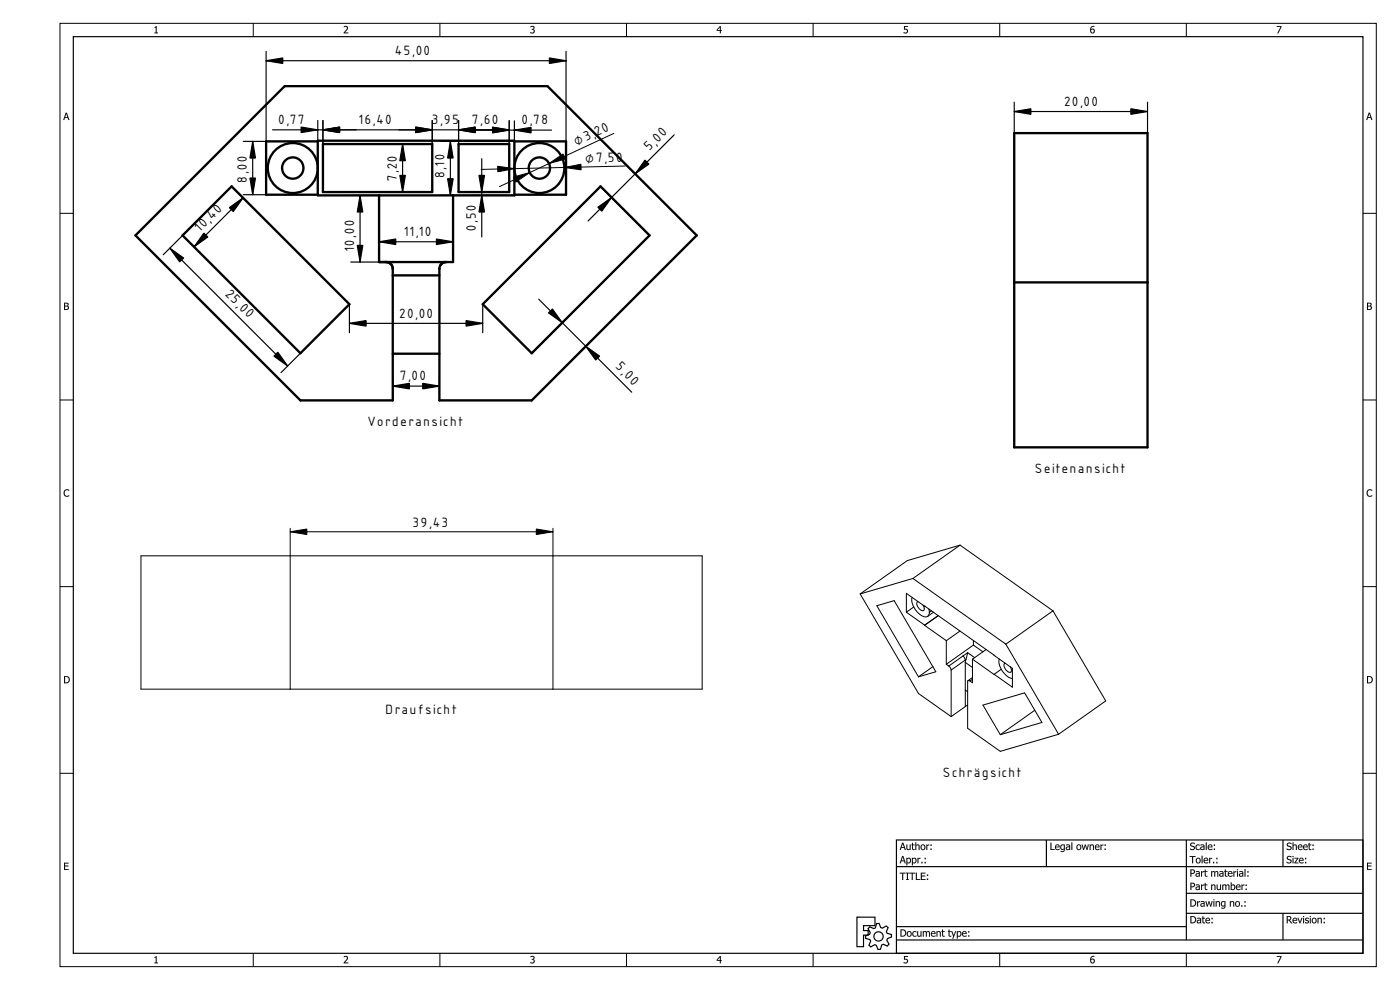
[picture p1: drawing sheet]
<svg xmlns="http://www.w3.org/2000/svg" width="420mm" height="297mm" viewBox="0 0 420 297" stroke-linecap="round" stroke-linejoin="round" font-family="sans-serif">
<defs><g id="words">
<g font-size="5">
<text x="118.6" y="16.5">45,00</text>
<text x="319.5" y="31.7">20,00</text>
<text x="83.6" y="37.2">0,77</text>
<text x="107.7" y="37.2">16,40</text>
<text x="129.7" y="37.2">3,95</text>
<text x="141.7" y="37.2">7,60</text>
<text x="156.6" y="37.3">0,78</text>
<text x="173" y="43.8" transform="rotate(-25 173 43.8)">⌀3,20</text>
<text x="194.9" y="45.4" transform="rotate(-45 194.9 45.4)">5,00</text>
<text x="133.4" y="53.5" transform="rotate(-90 133.4 53.5)">8,10</text>
<text x="175.7" y="48.8" transform="rotate(-1 175.7 48.8)">⌀7,50</text>
<text x="74.1" y="54.8" transform="rotate(-90 74.1 54.8)">8,00</text>
<text x="119.1" y="54.4" transform="rotate(-90 119.1 54.4)">7,20</text>
<text x="60.1" y="69.7" transform="rotate(-45 60.1 69.7)">10,40</text>
<text x="121.4" y="70.8">11,10</text>
<text x="142.8" y="69.3" transform="rotate(-90 142.8 69.3)">0,50</text>
<text x="106.3" y="75.4" transform="rotate(-90 106.3 75.4)">10,00</text>
<text x="67.4" y="88.5" transform="rotate(45 67.4 88.5)">25,00</text>
<text x="119.9" y="95.3">20,00</text>
<text x="184.6" y="110.3" transform="rotate(45 184.6 110.3)">5,00</text>
<text x="120.1" y="114.1">7,00</text>
<text x="110.4" y="127.9">Vorderansicht</text>
<text x="310.6" y="141.8">Seitenansicht</text>
<text x="123.9" y="158.2">39,43</text>
<text x="115.6" y="214.4">Draufsicht</text>
<text x="283.1" y="233.2">Schrägsicht</text>
</g>
</g></defs>
<g fill="none" stroke="#000" stroke-width=".3">
<path d="M18 7h395v283h-395zM76 7v4M132 7v4M188 7v4M244 7v4M300 7v4M356 7v4M18 64h4M124.9 73h.1M409 64h4M18 120h4M409 120h4"/>
<path d="M18 176h4M409 176h4M18 232h4M409 232h4M76 286v4M132 286v4M188 286v4M244 286v4M300 286v4M356 286v4"/>
</g>
<g fill="#000">
<path d="M46.3 8.1l.7-.3v2h.4v.2h-1.1v-.2h.4v-1.5h-.4zM103.2 7.9a.8 .8 0 0 1 1.2 .3 .8 .8 0 0 1-.5 1.1l-.5 .5h1.1v.2h-1.3v-.3l.6-.7a.52 .52 0 0 0 .3-.8 .52 .52 0 0 0-.9 0zM159.2 7.9a.63 .63 0 0 1 1-.1 .63 .63 0 0 1-.2 1 .66 .66 0 0 1 .2 1.1 .66 .66 0 0 1-1-.3 .52 .52 0 0 0 .8 .2 .52 .52 0 0 0-.1-.8l-.3-.1v-.2a.4 .4 0 0 0 .4-.3 .4 .4 0 0 0-.2-.5 .4 .4 0 0 0-.5 .3zM271.3 7.8h1.2v.3h-.9v.6a.76 .76 0 0 1 .9 .9 .76 .76 0 0 1-1.3 .3v-.3a.54 .54 0 0 0 .8 .2 .54 .54 0 0 0 .1-.8 .54 .54 0 0 0-.8-.1zM383.2 7.8h1.4l-1 2.2h-.3l1-1.9h-1.1zM19.4 147.1l.9-.3 .5 .2v.3a.81 .81 0 0 0-1.2 .1 .81 .81 0 0 0 0 1.1 .81 .81 0 0 0 1.2 0v.4a1.13 1.13 0 0 1-1.6-.3 1.13 1.13 0 0 1 .2-1.5zM410.4 147.1l.9-.3 .5 .2v.3a.81 .81 0 0 0-1.1 .1 .81 .81 0 0 0 0 1.1 .81 .81 0 0 0 1.1 0v.4a1.13 1.13 0 0 1-1.5-.3 1.13 1.13 0 0 1 .1-1.5zM19.2 258.8h1.4v.3h-1.1v.6h1v.3h-1v.8h1.1v.2h-1.4zM410.3 258.8h1.3v.3h-1v.6h1v.3h-1v.8h1v.2h-1.3zM46.3 287.1l.7-.3v2h.4v.2h-1.1v-.2h.4v-1.5h-.4zM103.2 286.9a.8 .8 0 0 1 1.2 .4 .8 .8 0 0 1-.5 1.1l-.5 .4h1.1v.2h-1.3v-.3l.6-.7a.52 .52 0 0 0 .3-.8 .52 .52 0 0 0-.9 0zM159.2 286.9a.63 .63 0 0 1 1 0 .63 .63 0 0 1-.2 .9 .66 .66 0 0 1 .2 1.2 .66 .66 0 0 1-1-.4 .52 .52 0 0 0 .8 .2 .52 .52 0 0 0-.1-.8h-.3v-.3a.4 .4 0 0 0 .4-.3 .4 .4 0 0 0-.2-.5 .4 .4 0 0 0-.5 .3z"/>
<path d="M271.3 286.8h1.2v.3h-.9v.6a.76 .76 0 0 1 .9 .9 .76 .76 0 0 1-1.3 .4v-.4a.54 .54 0 0 0 .8 .2 .54 .54 0 0 0 .1-.8 .54 .54 0 0 0-.8 0zM383.2 286.8h1.4l-1 2.2h-.3l1-1.9h-1.1z"/>
<path d="M46.3 8.1l.7-.3v2h.4v.2h-1.1v-.2h.4v-1.5h-.4zM46.3 8.1v.2h.4v1.5h-.4v.2h1.1v-.2h-.4v-2z"/>
<path d="M103.2 7.9l.3-.1a.66 .66 0 0 1 .8 .2 .66 .66 0 0 1 0 .8l-.9 1 1.1-.1v.3h-1.3v-.3l.9-1.3-.2-.4-.7 .2zM103.2 7.9v.3l.6-.2 .3 .4-.9 1.3v.3h1.3v-.2h-1.1l.9-1v-.7l-.3-.3z"/>
<path d="M159.2 7.9l.3-.1a.57 .57 0 0 1 .8 .2 .57 .57 0 0 1-.3 .8l.5 .4-.2 .7-.5 .2-.7-.2v-.3l.8 .2 .3-.5-.2-.3h-.4v-.3l.4-.1 .1-.4-.3-.2-.6 .2zM159.2 7.9v.3l.4-.2a.38 .38 0 0 1 .6 .4 .38 .38 0 0 1-.6 .3v.2a.47 .47 0 0 1 .6 .6 .47 .47 0 0 1-.8 .2l-.2-.1v.3l.7 .1 .5-.4v-.5l-.4-.3 .4-.6-.4-.4z"/>
<path d="M216.1 7.8h.2v1.2h.3v.3h-.3v.7h-.3v-.7h-.9v-.4zM216 8.2l-.7 .8h.7z"/>
<path d="M216.1 7.8h.2v1.2h.3v.3h-.3v.7h-.3v-.7h-.9v-.4zM216.1 7.8l-1 1.1v.4l1-.1-.1 .8h.3v-.8l.3 .1v-.3h-.3v-1.2zM216 8.2l-.7 .8h.7zM216.1 8.1v.9h-.8z"/>
<path d="M271.3 7.8h1.2v.3h-.9l.1 .5a.76 .76 0 0 1 .8 1.1 .76 .76 0 0 1-1.3 .2v-.3l.7 .2 .3-.3a.53 .53 0 0 0-.3-.6 .53 .53 0 0 0-.6 .1zM271.3 7.8v1.1h.7l.2 .4-.2 .4-.8-.1v.3l.9 .1 .4-.4v-.6l-.4-.3h-.5v-.6h.9v-.3z"/>
<path d="M327.5 8l.8-.2v.3a.65 .65 0 0 0-.8 .7 .71 .71 0 0 1 1 .3 .71 .71 0 0 1-.6 .9 .71 .71 0 0 1-.7-.8zM327.4 9.3a.45 .45 0 0 0 .9 0 .45 .45 0 0 0-.9 0z"/>
<path d="M327.5 8l.9-.2-.1 .3a.63 .63 0 0 0-.8 .7 .71 .71 0 0 1 1 0 .71 .71 0 0 1-.1 1l-.7 .2-.4-.3-.1-1zM327.4 8.1a1.06 1.06 0 0 0-.3 1.2 1.06 1.06 0 0 0 1 .7l.4-.4v-.6l-.4-.4-.7 .2 .2-.6 .8-.1v-.3zM327.4 9.2a.45 .45 0 0 0 .9 0 .45 .45 0 0 0-.9 0zM327.4 9.3a.45 .45 0 0 1 .9 0 .45 .45 0 0 1-.9 0z"/>
<path d="M383.2 7.8h1.4l-1 2.2h-.3l1-1.9h-1.1zM383.2 7.8v.3h1.1l-1 1.9h.3l1-2.2z"/>
<path d="M19.7 33.8h.4l.7 2.2h-.3l-.2-.6h-.8l-.2 .6h-.3zM19.7 33.8l-.7 2.2h.3l.2-.6h.8l.2 .6h.3l-.7-2.2zM19.9 34.1l-.3 1h.6zM19.9 34.1l.4 1.1h-.8z"/>
<path d="M19.7 33.8h.4l.7 2.2h-.3l-.2-.6h-.8l-.2 .6h-.3zM19.9 34.1l-.3 1h.6z"/>
<path d="M410.8 33.8h.3l.8 2.2h-.4l-.1-.6h-.9l-.2 .6h-.3zM410.8 33.8l-.8 2.2h.3l.2-.6h.9l.2 .6h.3l-.8-2.2zM410.9 34.1l-.3 1h.7zM410.9 34.1l.4 1.1h-.7z"/>
<path d="M410.8 33.8h.3l.8 2.2h-.3l-.2-.6h-.9l-.2 .6h-.3zM410.9 34.1l-.3 1h.7z"/>
<path d="M19.2 90.8h.6a.54 .54 0 0 1 .7 .3 .54 .54 0 0 1-.2 .7 .65 .65 0 0 1 .3 .8 .65 .65 0 0 1-.8 .4h-.6zM19.5 91.1v.6h.3a.35 .35 0 0 0 .5-.3 .35 .35 0 0 0-.5-.3zM19.5 92v.8h.2a.44 .44 0 0 0 .7-.4 .44 .44 0 0 0-.6-.4z"/>
<path d="M19.2 90.8h1l.4 .3v.4l-.3 .3 .3 .2 .1 .5-.3 .4-1.2 .1zM19.2 90.8v2.2h1l.5-.5-.1-.5-.3-.2 .2-.2v-.5l-.4-.2zM19.5 91.1v.6l.8-.2-.1-.4zM19.5 91.1h.7v.5l-.7 .1zM19.5 92v.8l.9-.3-.2-.5zM19.5 91.9l.8 .2v.5l-.8 .2z"/>
<path d="M410.3 90.8h.5a.54 .54 0 0 1 .8 .3 .54 .54 0 0 1-.3 .7 .65 .65 0 0 1 .4 .8 .65 .65 0 0 1-.8 .4h-.6zM410.6 91.1v.6h.3a.35 .35 0 0 0 .4-.3 .35 .35 0 0 0-.5-.3zM410.6 92v.8h.2a.44 .44 0 0 0 .6-.4 .44 .44 0 0 0-.5-.4z"/>
<path d="M410.2 90.8h.6a.55 .55 0 0 1 .8 .2 .55 .55 0 0 1-.3 .8 .59 .59 0 0 1 .5 .5 .59 .59 0 0 1-.3 .5l-1.3 .2zM410.3 90.8v2.2h1l.4-.5-.1-.5-.3-.2 .3-.2v-.5l-.4-.3zM410.6 91.1v.6l.7-.2-.1-.4zM410.5 91.1h.7l.1 .5-.8 .1zM410.6 92v.8l.8-.3-.1-.5zM410.5 91.9l.9 .2v.5l-.9 .2z"/>
<path d="M19.4 147.1l.7-.3 .7 .2v.3l-1-.2-.4 .6 .1 .6 .3 .4 .5 .1 .5-.3v.4l-.3 .1a1.07 1.07 0 0 1-1.2-.3 1.07 1.07 0 0 1-.1-1.3zM19.4 147.1l-.3 .8 .3 .9 .7 .2 .7-.1v-.4l-.6 .3-.5-.1-.3-.8 .3-.7 .5-.2 .6 .3v-.3l-.7-.2z"/>
<path d="M410.4 147.1l.7-.3 .7 .2v.3l-.9-.2-.4 .6a.76 .76 0 0 0 .1 .8 .76 .76 0 0 0 .8 .3l.4-.3v.4l-.6 .2-.5-.1-.4-.4-.2-.8zM410.4 147.1l-.2 .8 .2 .9 .7 .2 .7-.1v-.4l-.6 .3-.5-.1-.3-.8 .3-.7 .5-.2 .6 .3v-.3l-.7-.2z"/>
<path d="M19.2 202.8h.5a1.1 1.1 0 0 1 1.2 1.1 1.1 1.1 0 0 1-1.2 1.1h-.5zM19.5 203.1v1.7a.88 .88 0 0 0 1.1-.9 .88 .88 0 0 0-1.1-.8z"/>
<path d="M19.2 202.8l1.2 .1 .4 .5a1.1 1.1 0 0 1 0 1.2 1.1 1.1 0 0 1-1.1 .4h-.5zM19.2 202.8v2.2l1.3-.2 .4-.7-.2-.9-.5-.3zM19.5 203.1v1.7l.7-.1 .4-.4a.87 .87 0 0 0-.1-.9 .87 .87 0 0 0-1-.3zM19.5 203.1h.7l.4 .4v.7l-.4 .5-.7 .1z"/>
<path d="M410.3 202.8h.5a1.1 1.1 0 0 1 1.2 1.1 1.1 1.1 0 0 1-1.2 1.1h-.5zM410.6 203.1v1.7a.88 .88 0 0 0 1.1-.9 .88 .88 0 0 0-1.1-.8z"/>
<path d="M410.2 202.8l1 .1a1.11 1.11 0 0 1 .8 1.3 1.11 1.11 0 0 1-1.2 .8h-.6zM410.3 202.8v2.2l1.2-.2 .4-.5v-.9l-.5-.4zM410.6 203.1v1.7l.6-.1 .4-.4a.85 .85 0 0 0-.5-1.2zM410.5 203.1h.7l.4 .4 .1 .7-.4 .5-.8 .1z"/>
<path d="M270.7 252.8h.4l.8 2.2h-.4l-.2-.6h-.8l-.2 .6h-.3zM270.7 252.8l-.7 2.2h.3l.2-.6h.8l.2 .6h.3l-.7-2.2zM270.9 253.1l-.3 1.1h.7zM270.9 253.1l.4 1.1h-.7zM272 253.4h.3v1.1l.3 .3 .4-.2v-1.2h.3v1.6h-.3v-.2l-.5 .3-.3-.2zM272 253.4l.2 1.5 .5 .1 .3-.2v.2h.3v-1.6h-.3v1.2l-.4 .2-.3-.2v-1.2zM273.7 252.9h.3v.5h.5v.2h-.5v1l.5 .2v.2l-.7-.2-.1-1.2h-.2zM273.7 252.9l-.2 .7h.2v.9a.53 .53 0 0 0 .8 .5v-.2l-.5-.1v-1.1h.5v-.2h-.5v-.5zM274.7 252.7h.3v.9l.2-.2a.53 .53 0 0 1 .6 0 .53 .53 0 0 1 .2 .6v1h-.3v-1.3l-.3-.1-.4 .2v1.2h-.3zM274.7 252.7v2.3h.3v-1.2l.4-.2 .3 .2v1.2h.3v-1a.55 .55 0 0 0-.4-.6 .55 .55 0 0 0-.6 .2v-.9zM276.1 254.2a.81 .81 0 0 1 1.6 0 .81 .81 0 0 1-1.6 0zM276.5 253.6a.82 .82 0 0 0-.1 1.1 .82 .82 0 0 0 1.1 .1 .88 .88 0 0 0 .1-.9 .88 .88 0 0 0-.8-.5zM276.7 253.7v1l.5 .1 .2-.4-.1-.7zM276.6 253.7a.54 .54 0 0 1 .9 .5 .54 .54 0 0 1-.9 .5zM278 253.4h.3v.2l.6-.2v.3l-.6 .2v1.1h-.3zM278 253.4v1.6h.3v-1.1l.6-.2v-.3l-.6 .3v-.3zM279.2 253.4h.4v.4h-.4zM279.2 253.4v.4h.4v-.4zM279.2 254.6h.4v.4h-.4zM279.2 254.6v.4h.4v-.4z"/>
<path d="M270.7 256.8h.4l.8 2.2h-.4l-.2-.6h-.8l-.2 .6h-.3zM270.7 256.8l-.7 2.2h.3l.2-.6h.8l.2 .6h.3l-.7-2.2zM270.9 257.1l-.3 1.1h.7zM270.9 257.1l.4 1.1h-.7zM272 257.4h.3v.2l.2-.2a.63 .63 0 0 1 .7 .1 .63 .63 0 0 1 .2 .7 .73 .73 0 0 1-.3 .7 .73 .73 0 0 1-.8 0v.7h-.3zM272 257.4v2.2h.3v-.7l.2 .1a.86 .86 0 0 0 .9-.4 .86 .86 0 0 0-.2-1l-.4-.2-.5 .2v-.2zM272.3 257.8v.9l.5 .1 .3-.4-.1-.6-.3-.2zM272.3 257.8a.57 .57 0 0 1 .9 .5 .57 .57 0 0 1-.9 .4zM273.7 257.4h.3v.2l.2-.2a.63 .63 0 0 1 .7 .1 .63 .63 0 0 1 .2 .7 .73 .73 0 0 1-.3 .7 .73 .73 0 0 1-.8 0v.7h-.3zM273.7 257.4v2.2h.3l-.1-.7 .3 .1a.86 .86 0 0 0 .8-.4 .86 .86 0 0 0-.1-1l-.4-.2-.6 .2 .1-.2zM274 257.8v.9l.5 .1 .2-.4v-.6l-.3-.2zM273.9 257.8a.57 .57 0 0 1 .9 .5 .57 .57 0 0 1-.8 .4zM275.3 257.4h.3v.2l.6-.2v.3l-.6 .2v1.1h-.3zM275.3 257.4v1.6h.3v-1.1l.6-.2v-.3l-.6 .3v-.3zM276.5 258.6h.4v.4h-.4zM276.5 258.6v.4h.4v-.4zM277.5 257.4h.4v.4h-.4zM277.5 257.4v.4h.3v-.4zM277.5 258.6h.4v.4h-.4zM277.5 258.6v.4h.3v-.4z"/>
<path d="M270.7 252.8h.4l.7 2.2h-.3l-.2-.6h-.8l-.2 .6h-.3zM270.9 253.1l-.3 1.1h.7zM272 253.4h.3v1.2l.3 .2 .4-.2v-1.2h.3v1.6h-.3v-.2l-.5 .3-.3-.2zM273.7 252.9h.3v.5h.5v.2h-.5v1.1l.5 .1a.41 .41 0 0 1-.5 .3 .41 .41 0 0 1-.3-.6v-.9h-.2zM274.7 252.7h.3v.9a.56 .56 0 0 1 .6-.2 .56 .56 0 0 1 .4 .6v1h-.3v-1.2l-.3-.2-.4 .2v1.2h-.3zM276.5 253.6a.78 .78 0 0 1 1.1 .1 .78 .78 0 0 1-.2 1.1 .78 .78 0 0 1-1.1-.1zM276.7 253.7a.55 .55 0 0 0-.1 .8 .55 .55 0 0 0 .8 .1 .56 .56 0 0 0 0-.8 .56 .56 0 0 0-.7-.1zM278 253.4h.3v.2l.6-.2v.3l-.6 .2v1.1h-.3zM279.2 253.4h.4v.4h-.4zM279.2 254.6h.4v.4h-.4z"/>
<path d="M270.7 256.8h.4l.7 2.2h-.3l-.2-.6h-.8l-.2 .6h-.3zM270.9 257.1l-.3 1.1h.7zM272 257.4l.3 .2a.74 .74 0 0 1 1 0 .74 .74 0 0 1 0 1 .68 .68 0 0 1-1 .3v.7h-.3zM272.3 257.8v.9a.55 .55 0 0 0 .8-.4 .55 .55 0 0 0-.7-.6zM273.7 257.4l.3 .2a.74 .74 0 0 1 1 0 .74 .74 0 0 1 0 1 .68 .68 0 0 1-1 .3v.7h-.3zM274 257.8v.9a.55 .55 0 0 0 .8-.4 .55 .55 0 0 0-.7-.6zM275.3 257.4h.3v.2l.6-.2v.3l-.6 .2v1.1h-.3zM276.5 258.6h.4v.4h-.4zM277.5 257.4h.3v.4h-.3zM277.5 258.6h.3v.4h-.3z"/>
<path d="M315.3 252.8h.2v2h1v.2h-1.2zM316.8 253.6a.7 .7 0 0 1 .9-.2 .7 .7 0 0 1 .3 .8h-1.1a.65 .65 0 0 0 .4 .6 .65 .65 0 0 0 .7-.2v.3a.9 .9 0 0 1-1.2-.1 .9 .9 0 0 1 0-1.2zM317 253.7l-.1 .3h.9l-.3-.4zM318.6 253.7a.54 .54 0 0 0-.1 .8 .54 .54 0 0 0 .8 .1v-.9zM318.4 253.6l.3-.2h.9v1.4a.81 .81 0 0 1-1.3 .8l.1-.3a.57 .57 0 0 0 .6 .1 .57 .57 0 0 0 .3-.6 .76 .76 0 0 1-1.1-.2 .76 .76 0 0 1 .2-1zM320.2 254.3a.37 .37 0 0 0 .2 .5 .37 .37 0 0 0 .5-.2v-.4zM320 253.4l1.1 .2 .1 1.4-.3-.1a.59 .59 0 0 1-.8 .1 .59 .59 0 0 1-.2-.8 .59 .59 0 0 1 .8-.2h.2l-.1-.3h-.8zM321.5 252.7h.3v2.3h-.3zM323.2 253.6a.78 .78 0 0 1 1.1 .1 .78 .78 0 0 1-.1 1.1 .78 .78 0 0 1-1.1-.1zM323.4 253.7a.55 .55 0 0 0 0 .8 .55 .55 0 0 0 .8 .1 .56 .56 0 0 0 0-.8 .56 .56 0 0 0-.8-.1zM324.6 253.4h.3l.3 1.3 .4-1.3h.2l.4 1.3 .3-1.3h.3l-.4 1.6h-.3l-.4-1.2-.4 1.2h-.2zM327 253.4h.3v.2a.56 .56 0 0 1 .6-.2 .56 .56 0 0 1 .4 .6v1h-.3v-1.2l-.3-.2-.4 .2v1.2h-.3zM328.8 253.6a.7 .7 0 0 1 .9-.2 .7 .7 0 0 1 .3 .8h-1.1a.65 .65 0 0 0 .4 .6 .65 .65 0 0 0 .7-.2v.3a.9 .9 0 0 1-1.2-.1 .9 .9 0 0 1 0-1.2zM329 253.7l-.1 .3h.8l-.2-.4zM330.3 253.4h.2v.2l.6-.2v.3l-.6 .2v1.1h-.2zM331.5 253.4h.4v.4h-.4zM331.5 254.6h.4v.4h-.4z"/>
<path d="M315.2 252.8h.4l-.1 2h1v.2h-1.3zM315.3 252.8v2.2h1.2v-.2h-1v-2zM316.8 253.6l.6-.3 .5 .2 .1 .8h-1.1l.3 .5 .8-.2v.3l-.6 .2-.6-.2-.2-.7zM316.8 253.6a.86 .86 0 0 0-.1 1 .86 .86 0 0 0 .9 .4l.4-.1v-.3l-.7 .2-.4-.6h1.1v-.4l-.4-.4zM317 253.7l-.1 .3h.9l-.3-.4zM317 253.7l.5-.1 .3 .4h-.9zM318.6 253.8v.8h.7v-.9zM318.6 253.7h.7v.9a.56 .56 0 0 1-.8-.1 .56 .56 0 0 1 .1-.8zM318.4 253.6l.3-.3 .9 .1v1.4a.86 .86 0 0 1-1.3 .8v-.3h.9l.1-.5-.5 .2-.5-.2-.1-.6zM318.4 253.6a.79 .79 0 0 0-.2 .9 .79 .79 0 0 0 .9 .5l.2-.2a.55 .55 0 0 1-.3 .6 .55 .55 0 0 1-.6-.1l-.1 .3 .9-.1 .3-.7 .1-1.4zM320.2 254.4v.3l.7-.1v-.4zM320.2 254.3l.7-.1v.4a.38 .38 0 0 1-.5 .3 .38 .38 0 0 1-.2-.6zM320 253.4h.8l.3 .2 .1 1.4h-.3v-.1l-.2 .1a.53 .53 0 0 1-.7-.1 .53 .53 0 0 1-.1-.6l1-.3-.3-.4-.6 .1zM320 253.4v.3l.7-.1 .2 .4a.67 .67 0 0 0-.8 .1 .67 .67 0 0 0-.1 .8l.5 .2 .4-.3v.2h.3l-.2-1.4zM321.5 252.7h.3v2.3h-.3zM321.5 252.7v2.3h.3v-2.3zM322.9 254.2a.82 .82 0 0 1 1.6 0 .82 .82 0 0 1-1.6 0zM323.3 253.6a.82 .82 0 0 0-.1 1.1 .82 .82 0 0 0 1.1 .1 .88 .88 0 0 0 .1-.9 .88 .88 0 0 0-.8-.5zM323.5 253.7a.57 .57 0 0 0-.1 .8 .57 .57 0 0 0 .7 .2v-1zM323.2 254.2a.54 .54 0 0 1 1 0 .54 .54 0 0 1-1 0zM324.6 253.4h.3l.3 1.3 .4-1.3h.2l.4 1.3 .3-1.3h.3l-.4 1.6h-.3l-.4-1.2-.4 1.2h-.3zM324.6 253.4l.5 1.6h.2l.4-1.3 .4 1.3h.3l.4-1.6h-.3l-.3 1.3-.4-1.3h-.2l-.4 1.3-.3-1.3zM327 253.4h.3v.2l.2-.2a.53 .53 0 0 1 .6 0 .53 .53 0 0 1 .2 .6v1h-.3v-1.1l-.3-.3-.4 .2v1.2h-.3zM327 253.4v1.6h.3v-1.2a.41 .41 0 0 1 .5-.2 .41 .41 0 0 1 .2 .5v.9h.3v-1a.55 .55 0 0 0-.4-.6 .55 .55 0 0 0-.6 .2v-.2zM328.8 253.6l.5-.3 .5 .2 .2 .8h-1.1l.3 .5 .8-.2a.74 .74 0 0 1-.9 .5 .74 .74 0 0 1-.5-.9zM328.8 253.6a.86 .86 0 0 0-.2 1 .86 .86 0 0 0 1 .4l.4-.1v-.3l-.8 .2-.4-.6h1.2l-.1-.4-.3-.4zM329 253.7l-.1 .3h.8l-.2-.4zM329 253.7l.5-.1 .2 .4h-.9zM330.3 253.4h.3l-.1 .2 .7-.2v.3l-.7 .2 .1 1.1h-.3zM330.3 253.4v1.6h.2v-1.1l.6-.2v-.3l-.6 .3v-.3zM331.5 253.4h.4v.4h-.4zM331.5 253.4v.4h.4v-.4zM331.5 254.6h.4v.4h-.4zM331.5 254.6v.4h.4v-.4z"/>
<path d="M357 256.8h1.8v.3h-.7v1.9h-.3v-1.9h-.8zM357 256.8v.3h.8v1.9h.3l-.1-1.9h.8v-.3zM358.7 258.2a.85 .85 0 0 1 1.7 0 .85 .85 0 0 1-1.7 0zM359.1 257.6a.82 .82 0 0 0-.1 1.1 .82 .82 0 0 0 1.1 .1l.2-.6-.2-.6-.5-.2zM359.3 257.7a.57 .57 0 0 0-.1 .8 .57 .57 0 0 0 .7 .2v-1zM359.3 257.7a.54 .54 0 0 1 .8 .5 .54 .54 0 0 1-.8 .5zM360.6 256.7h.3v2.3h-.3zM360.6 256.7v2.3h.3v-2.3zM361.4 257.6l.5-.3 .5 .2 .2 .8h-1.1l.3 .5 .8-.2v.3l-.6 .2-.6-.2-.2-.7zM361.4 257.6a.86 .86 0 0 0-.1 1 .86 .86 0 0 0 .9 .4l.4-.1v-.3l-.7 .2-.4-.6h1.1v-.4l-.4-.4zM361.6 257.7l-.1 .3h.8l-.2-.4zM361.6 257.7l.5-.1 .3 .4h-.9zM362.9 257.4h.3v.2l.6-.2v.3l-.6 .2v1.1h-.3zM362.9 257.4v1.6h.3l-.1-1.1 .7-.2v-.3l-.7 .3 .1-.3zM364 258.6h.4v.4h-.4zM364 258.6v.4h.4v-.4zM365 257.4h.4v.4h-.4zM365 257.4v.4h.4v-.4zM365 258.6h.4v.4h-.4zM365 258.6v.4h.4v-.4z"/>
<path d="M357 256.8h1.8v.3h-.7v1.9h-.3v-1.9h-.8zM359.1 257.6a.78 .78 0 0 1 1.1 .1 .78 .78 0 0 1-.1 1.1 .78 .78 0 0 1-1.1-.1zM359.3 257.7a.55 .55 0 0 0-.1 .8 .55 .55 0 0 0 .8 .1 .56 .56 0 0 0 0-.8 .56 .56 0 0 0-.7-.1zM360.6 256.7h.3v2.3h-.3zM361.4 257.6a.7 .7 0 0 1 .9-.2 .7 .7 0 0 1 .3 .8h-1.1a.65 .65 0 0 0 .4 .6 .65 .65 0 0 0 .7-.2v.3a.9 .9 0 0 1-1.2-.1 .9 .9 0 0 1 0-1.2zM361.6 257.7l-.1 .3h.8l-.2-.4zM362.9 257.4h.3v.2l.6-.2v.3l-.6 .2v1.1h-.3zM364 258.6h.4v.4h-.4zM365 257.4h.4v.4h-.4zM365 258.6h.4v.4h-.4z"/>
<path d="M357.4 253l.8-.2 .4 .1-.1 .4a.49 .49 0 0 0-.6-.3 .49 .49 0 0 0-.3 .7h.2a.72 .72 0 0 1 .8 .9 .72 .72 0 0 1-1.1 .4l-.3-.1v-.4a.6 .6 0 0 0 .6 .3 .6 .6 0 0 0 .5-.6 .86 .86 0 0 1-.9-.3 .86 .86 0 0 1 0-.9zM359 253.6l.1-.1a.55 .55 0 0 1 .9 .3 .59 .59 0 0 0-.8 0 .59 .59 0 0 0 0 .8 .59 .59 0 0 0 .8 0 .66 .66 0 0 1-.8 .5 .66 .66 0 0 1-.4-.9zM360.5 254.3a.37 .37 0 0 0 .2 .5 .37 .37 0 0 0 .5-.2v-.4zM360.3 253.4l1.1 .2 .1 1.4-.3-.1a.59 .59 0 0 1-.8 .1 .59 .59 0 0 1-.2-.8 .59 .59 0 0 1 .8-.2h.2l-.1-.3h-.8zM361.9 252.7h.2v2.3h-.2zM362.6 253.6a.7 .7 0 0 1 .9-.2 .7 .7 0 0 1 .4 .8h-1.2a.65 .65 0 0 0 .4 .6 .65 .65 0 0 0 .7-.2v.3a.9 .9 0 0 1-1.1-.1 .9 .9 0 0 1-.1-1.2zM362.9 253.7l-.2 .3h.9l-.2-.4zM364.3 253.4h.3v.4h-.3zM364.3 254.6h.3v.4h-.3z"/>
<path d="M357.4 253l1-.1 .1 .4a.48 .48 0 0 0-.6-.3 .48 .48 0 0 0-.3 .7l.4 .1a.7 .7 0 0 1 .6 1 .7 .7 0 0 1-1.1 .2l-.4-.1v-.4l.7 .3 .5-.3v-.3l-1.1-.4zM357.4 253l-.2 .4 .1 .4 .8 .3a.35 .35 0 0 1 .3 .4 .35 .35 0 0 1-.3 .3l-.9-.3v.4l.3 .1 .9-.1 .1-.8-.9-.4-.1-.3 .4-.4 .7 .3v-.4l-.7-.1zM359 253.6l.8-.2 .3 .1v.3l-.4-.2a.59 .59 0 0 0-.6 .7 .59 .59 0 0 0 .7 .5l.3-.2v.3l-.5 .2-.7-.4-.1-.7zM359 253.6l-.1 .2a.81 .81 0 0 0 0 .9 .81 .81 0 0 0 .8 .4l.3-.2v-.3l-.6 .2-.3-.8 .3-.4 .6 .2v-.3l-.6-.1zM360.5 254.4v.3l.7-.1v-.4zM360.5 254.3l.7-.1v.4a.38 .38 0 0 1-.5 .3 .38 .38 0 0 1-.2-.6zM360.3 253.4h.8l.4 .2v1.4h-.3v-.1l-.2 .1a.53 .53 0 0 1-.7-.1 .53 .53 0 0 1 0-.6l.9-.3-.2-.4-.7 .1zM360.3 253.4v.3l.7-.1 .2 .4a.67 .67 0 0 0-.8 .1 .67 .67 0 0 0-.1 .8l.6 .2 .3-.3v.2h.3l-.1-1.4zM361.9 252.7h.3v2.3h-.3zM361.9 252.7v2.3h.2v-2.3zM362.6 253.6l.6-.3 .5 .2 .2 .8h-1.2l.3 .5 .8-.2v.3l-.5 .2-.7-.2-.2-.7zM362.7 253.6a.86 .86 0 0 0-.2 1 .86 .86 0 0 0 .9 .4l.4-.1v-.3l-.7 .2-.4-.6h1.2l-.1-.4-.3-.4zM362.9 253.7l-.2 .3h.9l-.2-.4zM362.8 253.7l.6-.1 .2 .4h-.9zM364.3 253.4h.4v.4h-.4zM364.3 253.4v.4h.3v-.4zM364.3 254.6h.4v.4h-.4zM364.3 254.6v.4h.3v-.4z"/>
<path d="M386.4 253l.9-.2 .3 .1-.1 .4a.49 .49 0 0 0-.6-.3 .49 .49 0 0 0-.3 .7h.2a.72 .72 0 0 1 .8 .9 .72 .72 0 0 1-1.1 .4l-.3-.1v-.4a.6 .6 0 0 0 .6 .3 .6 .6 0 0 0 .5-.6 .86 .86 0 0 1-.9-.3 .86 .86 0 0 1 0-.9zM387.9 252.7h.3v.9a.56 .56 0 0 1 .6-.2 .56 .56 0 0 1 .4 .6v1h-.3v-1.2l-.3-.2-.4 .2v1.2h-.3zM389.7 253.6a.7 .7 0 0 1 .9-.2 .7 .7 0 0 1 .3 .8h-1.1a.65 .65 0 0 0 .4 .6 .65 .65 0 0 0 .7-.2v.3a.9 .9 0 0 1-1.2-.1 .9 .9 0 0 1 0-1.2zM389.9 253.7l-.1 .3h.8l-.2-.4zM391.3 253.6a.7 .7 0 0 1 .8-.2 .7 .7 0 0 1 .4 .8h-1.2a.65 .65 0 0 0 .5 .6 .65 .65 0 0 0 .6-.2v.3a.9 .9 0 0 1-1.1-.1 .9 .9 0 0 1 0-1.2zM391.5 253.7l-.2 .3h.9l-.2-.4zM392.8 252.9h.2v.5h.5v.2h-.5l.1 1.1 .4 .1a.41 .41 0 0 1-.5 .3 .41 .41 0 0 1-.2-.6v-.9h-.2zM393.9 253.4h.4v.4h-.4zM393.9 254.6h.4v.4h-.4z"/>
<path d="M386.4 253l1-.1 .1 .4a.48 .48 0 0 0-.6-.3 .48 .48 0 0 0-.3 .7l.4 .1a.7 .7 0 0 1 .6 1 .7 .7 0 0 1-1.1 .2l-.4-.1v-.4l.7 .3 .5-.3-1.1-.7zM386.4 253l-.2 .4 .1 .4 .8 .3a.35 .35 0 0 1 .3 .4 .35 .35 0 0 1-.3 .3l-.9-.3v.4l.3 .1 .9-.1 .1-.8-.9-.4-.1-.3 .4-.4 .7 .3v-.4l-.7-.1zM387.9 252.7h.3v.9l.2-.2a.53 .53 0 0 1 .6 0 .53 .53 0 0 1 .2 .6v1h-.3v-1.3l-.3-.1-.4 .2v1.2h-.3zM387.9 252.7v2.3h.3v-1.2l.4-.2 .3 .2v1.2h.3l-.1-1.5-.5-.1-.4 .2v-.9zM389.7 253.6l.5-.3 .5 .2 .2 .8h-1.1l.3 .5 .8-.2v.3l-.6 .2-.6-.2-.2-.7zM389.7 253.6a.86 .86 0 0 0-.2 1 .86 .86 0 0 0 1 .4l.4-.1v-.3l-.8 .2-.4-.6h1.2l-.1-.4-.3-.4zM389.9 253.7l-.1 .3h.8l-.2-.4zM389.9 253.7l.5-.1 .2 .4h-.9zM391.2 253.6a.71 .71 0 0 1 .9-.2 .71 .71 0 0 1 .4 .9l-1.2-.1 .4 .6 .7-.2-.2 .4h-.8l-.3-.5zM391.3 253.6a.86 .86 0 0 0-.2 1 .86 .86 0 0 0 .9 .4l.4-.1v-.3l-.7 .2-.4-.6h1.2l-.1-.4-.3-.4zM391.5 253.7l-.2 .3h.9l-.2-.4zM391.5 253.7l.5-.1 .2 .4h-.9zM392.7 252.9h.4l-.1 .5h.6v.2h-.6v1l.6 .2v.2l-.8-.2v-1.2h-.2zM392.8 252.9l-.2 .7h.2v1.2l.2 .2h.5v-.2h-.4l-.1-.4v-.8h.5v-.2h-.5v-.5zM393.9 253.4h.4v.4h-.4zM393.9 253.4v.4h.4v-.4zM393.9 254.6h.4v.4h-.4zM393.9 254.6v.4h.4v-.4z"/>
<path d="M386.4 257l.9-.2 .3 .1-.1 .4a.49 .49 0 0 0-.6-.3 .49 .49 0 0 0-.3 .7h.2a.72 .72 0 0 1 .8 .9 .72 .72 0 0 1-1.1 .4l-.3-.1v-.4a.6 .6 0 0 0 .6 .3 .6 .6 0 0 0 .5-.6 .86 .86 0 0 1-.9-.3 .86 .86 0 0 1 0-.9zM387.9 257.4h.3v1.6h-.3zM387.9 256.8h.3v.3h-.3zM388.5 257.4h1.2l-.9 1.4h.9v.2h-1.2l.8-1.4h-.8zM390 257.6a.7 .7 0 0 1 .9-.2 .7 .7 0 0 1 .3 .8h-1.1a.65 .65 0 0 0 .4 .6 .65 .65 0 0 0 .7-.2v.3a.9 .9 0 0 1-1.2-.1 .9 .9 0 0 1 0-1.2zM390.2 257.7l-.1 .3h.9l-.3-.4zM391.7 257.4h.3v.4h-.3zM391.7 258.6h.3v.4h-.3z"/>
<path d="M386.4 257l1-.1 .1 .4a.48 .48 0 0 0-.6-.3 .48 .48 0 0 0-.3 .7h.2a.73 .73 0 0 1 .8 .9 .73 .73 0 0 1-1.1 .4l-.4-.1v-.4l.7 .3 .5-.3-1.1-.7zM386.4 257l-.2 .4 .1 .4 .8 .3a.35 .35 0 0 1 .3 .4 .35 .35 0 0 1-.3 .3l-.9-.3v.4l.3 .1 .9-.1 .1-.8-.9-.4-.1-.3 .4-.4 .7 .3v-.4l-.7-.1zM387.9 257.4h.3v1.6h-.3zM387.9 257.4v1.6h.3v-1.6zM387.9 256.8h.3v.3h-.3zM387.9 256.8v.3h.3v-.3zM388.5 257.4h1.2l-.9 1.4h.9v.2h-1.2l.8-1.4h-.8zM388.5 257.4v.2h.9l-.9 1.4h1.2v-.2h-.9l.9-1.4zM390 257.6a.71 .71 0 0 1 .9-.2 .71 .71 0 0 1 .3 .9l-1.1-.1 .3 .6 .8-.2-.2 .4h-.8l-.4-.5zM390 257.6a.86 .86 0 0 0-.1 1 .86 .86 0 0 0 .9 .4l.4-.1v-.3l-.7 .2-.4-.6h1.1v-.4l-.4-.4zM390.2 257.7l-.1 .3h.9l-.3-.4zM390.2 257.7l.6-.1 .2 .4h-.9zM391.7 257.4h.3v.4h-.3zM391.7 257.4v.4h.3v-.4zM391.7 258.6h.3v.4h-.3zM391.7 258.6v.4h.3v-.4z"/>
<path d="M19.2 258.8h1.4v.3h-1.1v.6h1v.3h-1v.8h1.1v.2h-1.4zM19.2 258.8v2.2h1.4v-.2h-1.1v-.9h1v-.2h-1v-.6h1.1v-.3z"/>
<path d="M270 261.8h1.8v.3h-.7v1.9h-.4l.1-1.9h-.8zM270 261.8v.3h.8v1.9h.3l-.1-1.9h.8v-.3zM271.9 261.8h.9v.3h-.3v1.7h.3v.2h-.9v-.2h.3v-1.7h-.3zM271.9 261.8v.3h.3v1.7h-.3v.2h.9v-.2h-.3v-1.7h.3v-.3zM272.9 261.8h1.8v.3h-.8v1.9h-.3v-1.9h-.7zM272.9 261.8v.3h.7v1.9h.3v-1.9h.8v-.3zM274.9 261.8h.3v2h1v.2h-1.3zM274.9 261.8v2.2h1.2v-.2h-1l.1-2zM276.4 261.8h1.3v.3h-1v.6h1v.3h-1v.8h1v.2h-1.3zM276.4 261.8v2.2h1.3v-.2h-1.1v-.9h1.1v-.2h-1.1v-.6h1.1v-.3zM278.2 262.4h.3v.4h-.3zM278.2 262.4v.4h.3v-.4zM278.2 263.6h.3v.4h-.3zM278.2 263.6v.4h.3v-.4z"/>
<path d="M270 261.8h1.8v.3h-.7v1.9h-.3v-1.9h-.8zM271.9 261.8h.9v.3h-.3v1.7h.3v.2h-.9v-.2h.3v-1.7h-.3zM272.9 261.8h1.8v.3h-.8v1.9h-.3v-1.9h-.7zM274.9 261.8h.3v2h.9v.2h-1.2zM276.4 261.8h1.3v.3h-1v.6h1v.3h-1v.8h1v.2h-1.3zM278.2 262.4h.3v.4h-.3zM278.2 263.6h.3v.4h-.3z"/>
<path d="M270.3 278.8h.4a1.1 1.1 0 0 1 1.3 1.1 1.1 1.1 0 0 1-1.2 1.1h-.5zM270.5 279.1v1.7a.88 .88 0 0 0 1.2-.9 .88 .88 0 0 0-1.2-.8zM272.3 279.6a.78 .78 0 0 1 1.1 .1 .78 .78 0 0 1-.1 1.1 .78 .78 0 0 1-1.1-.1zM272.5 279.7a.55 .55 0 0 0 0 .8 .55 .55 0 0 0 .8 .1 .56 .56 0 0 0 0-.8 .56 .56 0 0 0-.8-.1zM274 279.6l.1-.1a.55 .55 0 0 1 .9 .3 .59 .59 0 0 0-.8 0 .59 .59 0 0 0 0 .8 .59 .59 0 0 0 .8 0 .66 .66 0 0 1-.8 .5 .66 .66 0 0 1-.4-.9zM275.3 279.4h.2l.1 1.2 .3 .2 .4-.2v-1.2h.3v1.6h-.3v-.2l-.5 .3-.4-.2zM276.9 279.4h.3v.2a.51 .51 0 0 1 .9 0l.4-.2 .4 .1 .2 1.5h-.3v-.9a.34 .34 0 0 0-.2-.5 .34 .34 0 0 0-.4 .4v1h-.3v-1.2l-.3-.2-.4 .2v1.2h-.3zM279.6 279.6a.7 .7 0 0 1 .8-.2 .7 .7 0 0 1 .4 .8h-1.2a.65 .65 0 0 0 .5 .6 .65 .65 0 0 0 .6-.2v.3a.9 .9 0 0 1-1.1-.1 .9 .9 0 0 1 0-1.2zM279.8 279.7l-.2 .3h.9l-.2-.4zM281 279.4h.3v.2a.56 .56 0 0 1 .7-.2 .56 .56 0 0 1 .3 .6v1h-.2l-.1-1.2-.3-.2-.4 .2v1.2h-.3zM282.7 278.9h.3v.5h.5v.2h-.5l.1 1.1 .4 .1a.41 .41 0 0 1-.5 .3 .41 .41 0 0 1-.3-.6v-.9h-.1zM284.7 278.9h.3v.5h.5v.2h-.5v1.1l.5 .1a.41 .41 0 0 1-.6 .3 .41 .41 0 0 1-.2-.6v-.9h-.2zM285.5 279.4h.3l.4 1.2 .5-1.2h.3l-.9 2.2h-.3l.3-.6zM287.2 279.4l.2 .2a.74 .74 0 0 1 1.1 0 .74 .74 0 0 1-.1 1 .68 .68 0 0 1-1 .3v.7h-.2zM287.4 279.8v.9a.55 .55 0 0 0 .8-.4 .55 .55 0 0 0-.7-.6zM288.9 279.6a.7 .7 0 0 1 .9-.2 .7 .7 0 0 1 .3 .8h-1.1a.65 .65 0 0 0 .4 .6 .65 .65 0 0 0 .7-.2v.3a.9 .9 0 0 1-1.2-.1 .9 .9 0 0 1 0-1.2zM289.1 279.7l-.1 .3h.8l-.2-.4zM290.6 279.4h.3v.4h-.3zM290.6 280.6h.3v.4h-.3z"/>
<path d="M270.2 278.8h.5a1.11 1.11 0 0 1 1.3 1.1 1.11 1.11 0 0 1-1.2 1.1h-.6zM270.3 278.8v2.2l1.2-.1 .4-.6v-.9l-.5-.4zM270.5 279.1v1.7l.7-.1 .4-.3a.87 .87 0 0 0-.1-1 .87 .87 0 0 0-1-.3zM270.5 279.1l.7 .1 .4 .3v.7l-.4 .5-.7 .1zM272 280.2a.82 .82 0 0 1 1.6 0 .82 .82 0 0 1-1.6 0zM272.4 279.6a.82 .82 0 0 0-.1 1.1 .82 .82 0 0 0 1.1 .2l.2-.7-.2-.6-.5-.2zM272.6 279.7a.53 .53 0 0 0-.1 .8 .53 .53 0 0 0 .8 .1l-.1-.9zM272.3 280.2a.54 .54 0 0 1 1 0 .54 .54 0 0 1-1 0zM274 279.6l.8-.2 .2 .1v.3l-.3-.2a.59 .59 0 0 0-.6 .7 .59 .59 0 0 0 .7 .5l.2-.2v.3l-.5 .2-.6-.4-.1-.7zM274 279.6l-.1 .2a.81 .81 0 0 0 0 .9 .81 .81 0 0 0 .8 .4l.3-.2v-.3a.6 .6 0 0 1-1-.2 .6 .6 0 0 1 .7-.8l.3 .2v-.3l-.3-.1zM275.2 279.4h.4v1.3l.3 .1 .4-.2v-1.2h.3v1.6h-.3v-.2l-.5 .3-.4-.2zM275.3 279.4l.1 1.5 .5 .1 .4-.2v.2h.3v-1.6h-.3v1.2l-.4 .2-.3-.2-.1-1.2zM276.9 279.4h.3v.2a.52 .52 0 0 1 .9 0l.5-.3 .4 .3 .1 1.4h-.3v-1.2l-.3-.2-.4 .2 .1 1.2h-.3l-.1-1.2-.2-.2-.4 .2v1.2h-.3zM276.9 279.4v1.6h.3v-1.2l.4-.2 .3 .2v1.2h.3l-.1-1.2 .4-.2 .3 .2v1.2h.3l-.2-1.5-.4-.1-.4 .2a.5 .5 0 0 0-.9 0v-.2zM279.6 279.6l.5-.3 .5 .2 .2 .8h-1.2l.4 .5 .8-.2a.74 .74 0 0 1-1 .5 .74 .74 0 0 1-.5-.9zM279.6 279.6a.86 .86 0 0 0-.2 1 .86 .86 0 0 0 .9 .4l.4-.1v-.3l-.7 .2-.4-.6h1.2l-.1-.4-.3-.4zM279.8 279.7l-.2 .3h.9l-.2-.4zM279.8 279.7l.5-.1 .2 .4h-.9zM281 279.4h.3v.2l.3-.2a.53 .53 0 0 1 .5 0 .53 .53 0 0 1 .2 .6v1h-.3v-1.3l-.3-.1-.4 .2v1.2h-.3zM281 279.4v1.6h.3v-1.2l.4-.2 .3 .2 .1 1.2h.2v-1a.55 .55 0 0 0-.3-.6 .55 .55 0 0 0-.7 .2v-.2zM282.7 278.9h.3v.5h.5v.2h-.5v1l.5 .2v.2l-.7-.2-.1-1.2h-.2zM282.7 278.9l-.1 .7h.2v.9a.53 .53 0 0 0 .7 .5v-.2l-.5-.1v-1.1h.5v-.2h-.5v-.5zM284.7 278.9h.3v.5h.5v.2h-.5v1l.5 .2v.2l-.8-.2v-1.2h-.2zM284.7 278.9l-.2 .7h.2v.9a.53 .53 0 0 0 .8 .5v-.2l-.5-.1-.1-1.1h.6v-.2h-.6l.1-.5zM285.5 279.4h.3l.4 1.2 .5-1.2h.3l-.9 2.2h-.3l.3-.6zM285.5 279.4l.6 1.6-.3 .6h.3l.9-2.2h-.3l-.5 1.2-.4-1.2zM287.1 279.4h.3v.2a.7 .7 0 0 1 1-.1 .7 .7 0 0 1 .1 .9 .69 .69 0 0 1-1.1 .5v.7h-.3zM287.2 279.4v2.2h.2v-.7l.2 .1a.86 .86 0 0 0 .9-.4 .86 .86 0 0 0-.1-1l-.5-.2-.5 .2v-.2zM287.4 279.8v.9l.6 .1 .2-.4v-.6l-.3-.2zM287.4 279.8l.2-.1a.48 .48 0 0 1 .6 .1 .48 .48 0 0 1 0 .6 .53 .53 0 0 1-.8 .3zM288.9 279.6l.6-.3 .4 .2 .2 .8h-1.1l.3 .5 .8-.2v.3l-.6 .2-.6-.2-.2-.7zM288.9 279.6a.86 .86 0 0 0-.1 1 .86 .86 0 0 0 .9 .4l.4-.1v-.3l-.7 .2-.4-.6h1.1v-.4l-.4-.4zM289.1 279.7l-.1 .3h.8l-.2-.4zM289.1 279.7l.5-.1 .3 .4h-.9zM290.5 279.4h.4v.4h-.4zM290.6 279.4v.4h.3v-.4zM290.5 280.6h.4v.4h-.4zM290.6 280.6v.4h.3v-.4z"/>
<path d="M357.3 260.8h.5a.73 .73 0 0 1 .8 .9 .73 .73 0 0 1-1.1 .5v.8h-.2zM357.5 261.1v.9a.51 .51 0 0 0 .8-.5 .51 .51 0 0 0-.8-.4zM359.1 262.3a.37 .37 0 0 0 .2 .5 .37 .37 0 0 0 .5-.2v-.4zM358.9 261.4l1.1 .2 .1 1.4-.3-.1a.59 .59 0 0 1-.8 .1 .59 .59 0 0 1-.2-.8 .59 .59 0 0 1 .8-.2h.2l-.1-.3h-.8zM360.5 261.4h.2v.2l.6-.2v.3l-.6 .2v1.1h-.2zM361.6 260.9h.2v.5h.5v.2h-.5l.1 1.1 .4 .1a.41 .41 0 0 1-.5 .3 .41 .41 0 0 1-.2-.6v-.9h-.2zM363.5 261.4h.3v.2a.51 .51 0 0 1 .8 0l.4-.2 .5 .1 .1 1.5h-.3v-.9a.34 .34 0 0 0-.2-.5 .34 .34 0 0 0-.4 .4v1h-.3v-1.2l-.3-.2-.3 .2v1.2h-.3zM366.2 262.3a.37 .37 0 0 0 .2 .5 .37 .37 0 0 0 .5-.2v-.4zM366 261.4l1.1 .2 .1 1.4-.3-.1a.59 .59 0 0 1-.8 .1 .59 .59 0 0 1-.2-.8 .59 .59 0 0 1 .8-.2h.2l-.1-.3h-.8zM367.6 260.9h.3v.5h.5v.2h-.5v1.1l.5 .1a.41 .41 0 0 1-.5 .3 .41 .41 0 0 1-.3-.6v-.9h-.2zM368.7 261.6a.7 .7 0 0 1 .9-.2 .7 .7 0 0 1 .3 .8h-1.1a.65 .65 0 0 0 .4 .6 .65 .65 0 0 0 .7-.2v.3a.9 .9 0 0 1-1.2-.1 .9 .9 0 0 1 0-1.2zM368.9 261.7l-.1 .3h.8l-.2-.4zM370.2 261.4h.2v.2l.6-.2v.3l-.6 .2v1.1h-.2zM371.3 261.4h.2v1.6h-.2zM371.2 260.8h.3v.3h-.3zM372.2 262.3a.37 .37 0 0 0 .2 .5 .37 .37 0 0 0 .4-.2v-.4zM372 261.4l1 .2 .1 1.4-.3-.1a.59 .59 0 0 1-.8 .1 .59 .59 0 0 1-.1-.8 .59 .59 0 0 1 .7-.2h.2l-.1-.3h-.7zM373.5 260.7h.3v2.3h-.3zM374.3 261.4h.4v.4h-.4zM374.3 262.6h.4v.4h-.4z"/>
<path d="M357.3 264.8h.5a.73 .73 0 0 1 .8 .9 .73 .73 0 0 1-1.1 .5v.8h-.2zM357.5 265.1v.9a.51 .51 0 0 0 .8-.5 .51 .51 0 0 0-.8-.4zM359.1 266.3a.37 .37 0 0 0 .2 .5 .37 .37 0 0 0 .5-.2v-.4zM358.9 265.4l1.1 .2 .1 1.4-.3-.1a.59 .59 0 0 1-.8 .1 .59 .59 0 0 1-.2-.8 .59 .59 0 0 1 .8-.2h.2l-.1-.3h-.8zM360.5 265.4h.2v.2l.6-.2v.3l-.6 .2v1.1h-.2zM361.6 264.9h.2v.5h.5v.2h-.5l.1 1.1 .4 .1a.41 .41 0 0 1-.5 .3 .41 .41 0 0 1-.2-.6v-.9h-.2zM363.5 265.4h.3v.2a.56 .56 0 0 1 .6-.2 .56 .56 0 0 1 .4 .6v1h-.3v-1.2l-.3-.2-.4 .2v1.2h-.3zM365.1 265.4h.3v1.2l.3 .2 .5-.2v-1.2h.2v1.6h-.2v-.2l-.5 .3-.4-.2zM366.8 265.4h.3v.2a.51 .51 0 0 1 .9 0l.4-.2 .4 .1 .2 1.5h-.3v-.9a.34 .34 0 0 0-.3-.5 .34 .34 0 0 0-.4 .4v1h-.2l-.1-1.2-.2-.2-.4 .2v1.2h-.3zM369.6 265.8v.9a.55 .55 0 0 0 .8-.4 .55 .55 0 0 0-.7-.6zM369.4 264.7h.2v.9a.74 .74 0 0 1 1.1 0 .74 .74 0 0 1-.1 1 .67 .67 0 0 1-1 .4h-.2zM371.1 265.6a.7 .7 0 0 1 .9-.2 .7 .7 0 0 1 .3 .8h-1.1a.65 .65 0 0 0 .4 .6 .65 .65 0 0 0 .7-.2v.3a.9 .9 0 0 1-1.2-.1 .9 .9 0 0 1 0-1.2zM371.3 265.7l-.1 .3h.8l-.2-.4zM372.6 265.4h.3v.2l.6-.2v.3l-.6 .2v1.1h-.3zM373.8 265.4h.4v.4h-.4zM373.8 266.6h.4v.4h-.4z"/>
<path d="M357.2 260.8l1.2 .2a.76 .76 0 0 1 .1 1 .76 .76 0 0 1-1 .2l.1 .8h-.4zM357.3 260.8v2.2h.2v-.8l.9-.2 .2-.7-.3-.4zM357.5 261.1v.9l.7-.2v-.6zM357.5 261.1h.5a.5 .5 0 0 1 .3 .7 .5 .5 0 0 1-.8 .2zM359.1 262.4v.3l.7-.1v-.4zM359.1 262.3l.7-.1v.4a.38 .38 0 0 1-.5 .3 .38 .38 0 0 1-.2-.6zM358.9 261.4h.8l.3 .2 .1 1.4h-.3v-.1l-.2 .1a.53 .53 0 0 1-.7-.1 .53 .53 0 0 1-.1-.6l1-.3-.2-.4-.7 .1zM358.9 261.4v.3l.7-.1 .2 .4a.71 .71 0 0 0-.7 .1 .71 .71 0 0 0-.3 .7l.3 .2 .7-.2v.2h.3l-.1-1.4zM360.5 261.4h.3l-.1 .2 .6-.2v.3l-.6 .2 .1 1.1h-.3zM360.5 261.4v1.6h.2v-1.1l.6-.2v-.3l-.6 .3v-.3zM361.5 260.9h.4l-.1 .5h.6v.2h-.6v1l.6 .2v.2l-.8-.2v-1.2h-.2zM361.6 260.9l-.2 .7h.2v1.2l.2 .2h.5v-.2h-.4l-.1-.4v-.8h.5v-.2h-.5v-.5zM363.5 261.4h.3v.2l.6-.3 .2 .3 .4-.3 .4 .1 .2 .4v1.2h-.3v-1.2l-.2-.2-.4 .2v1.2h-.3v-1.2l-.3-.2-.3 .2v1.2h-.3zM363.5 261.4v1.6h.3l-.1-1.2 .4-.2 .3 .2v1.2h.3v-1.2l.4-.2 .2 .2v1.2h.3l-.2-1.6h-.4l-.4 .3-.3-.3-.6 .2 .1-.2zM366.3 262.4v.3l.6-.1v-.4zM366.2 262.3l.7-.1v.4a.38 .38 0 0 1-.5 .3 .38 .38 0 0 1-.2-.6zM366 261.4h.8l.4 .2v1.4h-.3v-.1l-.2 .1a.53 .53 0 0 1-.7-.1 .53 .53 0 0 1 0-.6l.9-.3-.2-.4-.7 .1zM366 261.4v.3l.8-.1 .1 .4a.71 .71 0 0 0-.7 .1 .71 .71 0 0 0-.3 .7l.3 .2 .7-.2v.2h.3l-.1-1.4zM367.6 260.9h.3v.5h.5v.2h-.5v1l.5 .2v.2l-.8-.2v-1.2h-.2zM367.6 260.9l-.2 .7h.2v.9a.53 .53 0 0 0 .8 .5v-.2l-.5-.1v-1.1h.5v-.2h-.5v-.5zM368.7 261.6l.5-.3 .5 .2 .2 .8h-1.1l.3 .5 .8-.2a.74 .74 0 0 1-.9 .5 .74 .74 0 0 1-.5-.9zM368.7 261.6a.86 .86 0 0 0-.2 1 .86 .86 0 0 0 1 .4l.4-.1v-.3l-.8 .2-.4-.6h1.2l-.1-.4-.3-.4zM368.9 261.7l-.1 .3h.8l-.2-.4zM368.9 261.7l.5-.1 .2 .4h-.9zM370.1 261.4h.4l-.1 .2 .6-.2v.3l-.6 .2 .1 1.1h-.4zM370.2 261.4v1.6h.2v-1.1l.6-.2v-.3l-.6 .3v-.3zM371.2 261.4h.3v1.6h-.3zM371.3 261.4v1.6h.2v-1.6zM371.2 260.8h.4v.3h-.4zM371.2 260.8v.3h.3v-.3zM372.2 262.4v.3l.6-.1v-.4zM372.2 262.3l.7-.1v.4a.38 .38 0 0 1-.6 .3 .38 .38 0 0 1-.1-.6zM371.9 261.4l1.1 .1 .1 1.5h-.3v-.1l-.6 .2-.3-.2 .1-.8 .8-.1-.1-.4-.8 .1zM372 261.4v.3l.7-.1 .1 .4a.67 .67 0 0 0-.8 .1 .67 .67 0 0 0 0 .8l.5 .2 .4-.3-.1 .2h.3l-.1-1.4zM373.5 260.7h.3v2.3h-.3zM373.5 260.7v2.3h.3v-2.3zM374.3 261.4h.4v.4h-.4zM374.3 261.4v.4h.4v-.4zM374.3 262.6h.4v.4h-.4zM374.3 262.6v.4h.4v-.4z"/>
<path d="M357.2 264.8l1.2 .2a.76 .76 0 0 1 .1 1 .76 .76 0 0 1-1 .2l.1 .8h-.4zM357.3 264.8v2.2h.2v-.8l.9-.2 .2-.7-.3-.4zM357.5 265.1v.9l.7-.2v-.6zM357.5 265.1h.5a.5 .5 0 0 1 .3 .7 .5 .5 0 0 1-.8 .2zM359.1 266.4v.3l.7-.1v-.4zM359.1 266.3l.7-.1v.4a.38 .38 0 0 1-.5 .3 .38 .38 0 0 1-.2-.6zM358.9 265.4h.8l.3 .2 .1 1.4h-.3v-.1l-.2 .1a.53 .53 0 0 1-.7-.1 .53 .53 0 0 1-.1-.6l1-.3-.2-.4-.7 .1zM358.9 265.4v.3l.7-.1 .2 .4a.67 .67 0 0 0-.8 .1 .67 .67 0 0 0-.1 .8l.6 .2 .3-.3v.2h.3l-.1-1.4zM360.5 265.4h.3l-.1 .2 .6-.2v.3l-.6 .2 .1 1.1h-.3zM360.5 265.4v1.6h.2v-1.1l.6-.2v-.3l-.6 .3v-.3zM361.5 264.9h.4l-.1 .5h.6v.2h-.6v1l.2 .2h.4v.2l-.8-.2v-1.2h-.2zM361.6 264.9l-.2 .7h.2v1.2l.2 .2h.5v-.2h-.4l-.1-.4v-.8h.5v-.2h-.5v-.5zM363.5 265.4h.3v.2l.5-.3 .3 .2 .2 1.5h-.3l-.1-1.3-.2-.1-.4 .2v1.2h-.3zM363.5 265.4v1.6h.3l-.1-1.2 .5-.2 .3 .2v1.2h.3v-1a.55 .55 0 0 0-.4-.6 .55 .55 0 0 0-.7 .2l.1-.2zM365.1 265.4h.3l.1 1.3 .2 .1 .5-.2-.1-1.2h.4v1.6h-.4l.1-.2-.5 .3-.4-.2zM365.1 265.4l.2 1.5 .5 .1 .4-.2v.2h.2v-1.6h-.2v1.2l-.5 .2-.3-.2v-1.2zM366.8 265.4h.3v.2a.52 .52 0 0 1 .9 0l.5-.3 .4 .3 .1 1.4h-.3v-1.2l-.3-.2-.4 .2 .1 1.2h-.4v-1.2l-.2-.2-.4 .2v1.2h-.3zM366.8 265.4v1.6h.3v-1.2l.4-.2 .3 .2v1.2h.2v-1.2l.4-.2 .3 .2v1.2h.3l-.2-1.5-.4-.1-.4 .2a.5 .5 0 0 0-.9 0v-.2zM369.6 265.8v.9h.7l.1-.9-.3-.2zM369.6 265.8a.59 .59 0 0 1 .9 .3 .59 .59 0 0 1-.7 .7l-.2-.1zM369.3 264.7h.3v.9l.3-.2a.63 .63 0 0 1 .7 .1 .63 .63 0 0 1 .1 .7 .74 .74 0 0 1-.9 .9l-.5-.1zM369.4 264.7v2.3h.8l.4-.4v-.9l-.5-.3-.5 .2v-.9zM371.1 265.6l.6-.3 .4 .2 .2 .8h-1.1l.3 .5 .8-.2v.3l-.6 .2-.6-.2-.2-.7zM371.1 265.6a.86 .86 0 0 0-.1 1 .86 .86 0 0 0 .9 .4l.4-.1v-.3l-.7 .2-.4-.6h1.1v-.4l-.4-.4zM371.3 265.7l-.1 .3h.8l-.2-.4zM371.3 265.7l.5-.1 .3 .4h-.9zM372.6 265.4h.3v.2l.6-.2v.3l-.6 .2v1.1h-.3zM372.6 265.4v1.6h.3v-1.1l.6-.2v-.3l-.6 .3v-.3zM373.8 265.4h.4v.4h-.4zM373.8 265.4v.4h.4v-.4zM373.8 266.6h.4v.4h-.4zM373.8 266.6v.4h.4v-.4z"/>
<path d="M357.3 269.8h.5a1.1 1.1 0 0 1 1.2 1.1 1.1 1.1 0 0 1-1.2 1.1h-.5zM357.5 270.1v1.7a.88 .88 0 0 0 1.2-.9 .88 .88 0 0 0-1.2-.8zM359.3 270.4h.2v.2l.6-.2v.3l-.6 .2v1.1h-.2zM360.6 271.3a.37 .37 0 0 0 .2 .5 .37 .37 0 0 0 .5-.2v-.4zM360.4 270.4l1 .2 .1 1.4-.2-.1a.59 .59 0 0 1-.8 .1 .59 .59 0 0 1-.2-.8 .59 .59 0 0 1 .8-.2h.2l-.1-.3h-.8zM361.8 270.4h.3l.2 1.3 .4-1.3h.3l.4 1.3 .2-1.3h.3l-.4 1.6h-.3l-.4-1.2-.4 1.2h-.2zM364.2 270.4h.2v1.6h-.2zM364.1 269.8h.4v.3h-.4zM364.8 270.4h.3v.2a.56 .56 0 0 1 .7-.2 .56 .56 0 0 1 .3 .6v1h-.2l-.1-1.2-.3-.2-.4 .2v1.2h-.3zM366.8 270.7a.54 .54 0 0 0-.1 .8 .54 .54 0 0 0 .8 .1v-.9zM366.6 270.6l.4-.2h.8v1.4a.81 .81 0 0 1-1.2 .8v-.3a.57 .57 0 0 0 .6 .1 .57 .57 0 0 0 .3-.6 .76 .76 0 0 1-1.1-.2 .76 .76 0 0 1 .2-1zM369.1 270.4h.3v.2a.56 .56 0 0 1 .6-.2 .56 .56 0 0 1 .4 .6v1h-.3v-1.2l-.3-.2-.4 .2v1.2h-.3zM370.9 270.6a.78 .78 0 0 1 1.1 .1 .78 .78 0 0 1-.2 1.1 .78 .78 0 0 1-1-.1zM371.1 270.7a.55 .55 0 0 0-.1 .8 .55 .55 0 0 0 .8 .1 .56 .56 0 0 0 0-.8 .56 .56 0 0 0-.7-.1zM372.5 271.6h.3v.4h-.3zM373.5 270.4h.3v.4h-.3zM373.5 271.6h.3v.4h-.3z"/>
<path d="M357.3 274.8h.5a1.1 1.1 0 0 1 1.2 1.1 1.1 1.1 0 0 1-1.2 1.1h-.5zM357.5 275.1v1.7a.88 .88 0 0 0 1.2-.9 .88 .88 0 0 0-1.2-.8zM359.5 276.3a.37 .37 0 0 0 .2 .5 .37 .37 0 0 0 .5-.2v-.4zM359.3 275.4l1.1 .2 .1 1.4-.3-.1a.59 .59 0 0 1-.8 .1 .59 .59 0 0 1-.2-.8 .59 .59 0 0 1 .8-.2h.2l-.1-.3h-.8zM360.9 274.9h.2v.5h.5v.2h-.5l.1 1.1 .4 .1a.41 .41 0 0 1-.5 .3 .41 .41 0 0 1-.2-.6v-.9h-.2zM361.9 275.6a.7 .7 0 0 1 .9-.2 .7 .7 0 0 1 .4 .8h-1.2a.65 .65 0 0 0 .4 .6 .65 .65 0 0 0 .7-.2v.3a.9 .9 0 0 1-1.1-.1 .9 .9 0 0 1-.1-1.2zM362.2 275.7l-.2 .3h.9l-.2-.4zM363.6 275.4h.3v.4h-.3zM363.6 276.6h.3v.4h-.3z"/>
<path d="M357.2 269.8h.6a1.11 1.11 0 0 1 1.2 1.1 1.11 1.11 0 0 1-1.2 1.1h-.6zM357.3 269.8v2.2l1.2-.1 .4-.6v-.9l-.7-.5zM357.5 270.1v1.7l.7-.1 .4-.3a.87 .87 0 0 0-.1-1 .87 .87 0 0 0-1-.3zM357.5 270.1l.7 .1 .4 .3 .1 .7-.4 .5-.8 .1zM359.3 270.4h.3l-.1 .2 .7-.2v.3l-.7 .2 .1 1.1h-.3zM359.3 270.4v1.6h.2v-1.1l.6-.2v-.3l-.6 .3v-.3zM360.6 271.4v.3l.7-.1v-.4zM360.6 271.3l.7-.1v.4a.38 .38 0 0 1-.5 .3 .38 .38 0 0 1-.2-.6zM360.4 270.4h.8l.3 .2 .1 1.4h-.3v-.1l-.2 .1a.53 .53 0 0 1-.7-.1 .53 .53 0 0 1-.1-.6l1-.3-.2-.4-.7 .1zM360.4 270.4v.3l.7-.1 .2 .4a.71 .71 0 0 0-.8 .1 .71 .71 0 0 0-.2 .7l.2 .2 .8-.2v.2h.2l-.1-1.4zM361.8 270.4h.3l.2 1.3 .4-1.3h.3l.4 1.3 .2-1.3h.3l-.4 1.6h-.3l-.4-1.2-.3 1.2h-.3zM361.8 270.4l.4 1.6h.2l.4-1.3 .4 1.3h.3l.4-1.6h-.3l-.2 1.3-.4-1.3h-.3l-.4 1.3-.2-1.3zM364.1 270.4h.4v1.6h-.4zM364.2 270.4v1.6h.2v-1.6zM364.1 269.8h.4v.3h-.4zM364.1 269.8v.3h.4v-.3zM364.8 270.4h.3v.2l.3-.2a.53 .53 0 0 1 .5 0 .53 .53 0 0 1 .2 .6v1h-.3v-1.1l-.3-.3-.4 .2v1.2h-.3zM364.8 270.4v1.6h.3v-1.2l.4-.2 .3 .2 .1 1.2h.2v-1a.55 .55 0 0 0-.4-.6 .55 .55 0 0 0-.6 .2v-.2zM366.8 270.8a.54 .54 0 0 0-.1 .6 .54 .54 0 0 0 .6 .3l.2-.1v-.9zM366.8 270.7h.7v.9l-.4 .2-.3-.2zM366.6 270.6l.4-.3 .8 .1v1.4a.86 .86 0 0 1-1.3 .8v-.3h.9l.1-.5-.5 .2-.4-.2-.2-.6zM366.6 270.6a.79 .79 0 0 0-.2 .9 .79 .79 0 0 0 .9 .5l.2-.2a.52 .52 0 0 1-.2 .6 .52 .52 0 0 1-.6-.1l-.1 .3h.2l.8-.1 .2-2.1zM369.1 270.4h.3v.2l.2-.2a.53 .53 0 0 1 .6 0 .53 .53 0 0 1 .2 .6v1h-.3v-1.1l-.3-.3-.4 .2v1.2h-.3zM369.1 270.4v1.6h.3v-1.2l.4-.2 .3 .2v1.2h.3v-1a.55 .55 0 0 0-.4-.6 .55 .55 0 0 0-.6 .2v-.2zM370.5 271.2a.82 .82 0 0 1 1.6 0 .82 .82 0 0 1-1.6 0zM370.9 270.6a.82 .82 0 0 0-.1 1.1 .82 .82 0 0 0 1.1 .1l.2-.6-.2-.6-.5-.2zM371.1 270.7a.53 .53 0 0 0-.1 .8 .53 .53 0 0 0 .8 .1l-.1-.9zM371.1 270.7a.54 .54 0 0 1 .8 .5 .54 .54 0 0 1-.8 .5zM372.5 271.6h.4v.4h-.4zM372.5 271.6v.4h.3v-.4zM373.5 270.4h.3v.4h-.3zM373.5 270.4v.4h.3v-.4zM373.5 271.6h.3v.4h-.3zM373.5 271.6v.4h.3v-.4z"/>
<path d="M357.2 274.8l1.2 .1 .5 .5a1.1 1.1 0 0 1-.1 1.2 1.1 1.1 0 0 1-1 .4h-.6zM357.3 274.8v2.2l1.2-.1 .5-.8-.2-.8-.6-.4zM357.5 275.1v1.7l.7-.1 .4-.3a.87 .87 0 0 0-.1-1 .87 .87 0 0 0-1-.3zM357.5 275.1l.7 .1 .4 .3 .1 .7-.4 .5-.8 .1zM359.5 276.4v.3l.7-.1v-.4zM359.5 276.3l.7-.1v.4a.38 .38 0 0 1-.5 .3 .38 .38 0 0 1-.2-.6zM359.3 275.4h.8l.3 .2 .1 1.4h-.3v-.1l-.2 .1a.53 .53 0 0 1-.7-.1 .53 .53 0 0 1-.1-.6l1-.3-.3-.4-.6 .1zM359.3 275.4v.3l.7-.1 .2 .4a.67 .67 0 0 0-.8 .1 .67 .67 0 0 0-.1 .8l.5 .2 .4-.3v.2h.3l-.2-1.4zM360.8 274.9h.4l-.1 .5h.6v.2h-.6v1l.2 .2h.4v.2l-.8-.2v-1.2h-.2zM360.9 274.9l-.2 .7h.2v1.2l.2 .2h.5v-.2h-.4l-.1-.4v-.8h.5v-.2h-.5v-.5zM361.9 275.6l.6-.3 .5 .2 .2 .8h-1.2l.3 .5 .8-.2v.3l-.5 .2-.7-.2-.2-.7zM362 275.6a.86 .86 0 0 0-.2 1 .86 .86 0 0 0 .9 .4l.4-.1v-.3l-.7 .2-.4-.6h1.2l-.1-.4-.3-.4zM362.2 275.7l-.2 .3h.9l-.2-.4zM362.1 275.7l.6-.1 .2 .4h-.9zM363.6 275.4h.4v.4h-.4zM363.6 275.4v.4h.3v-.4zM363.6 276.6h.4v.4h-.4zM363.6 276.6v.4h.3v-.4z"/>
<path d="M386.2 274.8h.5a.64 .64 0 0 1 .8 .5 .64 .64 0 0 1-.4 .8l.8 .9h-.4l-.7-.8h-.3v.8h-.3zM386.5 275.1v.8h.2a.42 .42 0 0 0 .5-.4 .42 .42 0 0 0-.5-.4zM388.1 275.6a.7 .7 0 0 1 .9-.2 .7 .7 0 0 1 .3 .8h-1.1a.65 .65 0 0 0 .4 .6 .65 .65 0 0 0 .7-.2v.3a.9 .9 0 0 1-1.2-.1 .9 .9 0 0 1 0-1.2zM388.3 275.7l-.1 .3h.8l-.2-.4zM389.4 275.4h.3l.4 1.3 .5-1.3h.3l-.6 1.6h-.3zM391.1 275.4h.3v1.6h-.3zM391.1 274.8h.3v.3h-.3zM391.8 275.5a.57 .57 0 0 1 1 .3l-.1-.1a.36 .36 0 0 0-.5-.1 .36 .36 0 0 0-.2 .4 .57 .57 0 0 1 .8 .3 .57 .57 0 0 1-.4 .8l-.7-.2v-.3a.4 .4 0 0 0 .5 .3 .4 .4 0 0 0 .2-.5h-.1a.51 .51 0 0 1-.6-.3 .51 .51 0 0 1 .1-.6zM393.1 275.4h.3v1.6h-.3zM393.1 274.8h.3v.3h-.3zM393.9 275.6a.78 .78 0 0 1 1.1 .1 .78 .78 0 0 1-.2 1.1 .78 .78 0 0 1-1-.1zM394.1 275.7a.55 .55 0 0 0-.1 .8 .55 .55 0 0 0 .8 .1 .56 .56 0 0 0 0-.8 .56 .56 0 0 0-.7-.1zM395.4 275.4h.3v.2a.56 .56 0 0 1 .6-.2 .56 .56 0 0 1 .4 .6v1h-.3v-1.2l-.3-.2-.4 .2v1.2h-.3zM397.2 275.4h.4v.4h-.4zM397.2 276.6h.4v.4h-.4z"/>
<path d="M386.2 274.8l1.1 .2a.64 .64 0 0 1 .2 .6 .64 .64 0 0 1-.4 .5l.8 .9h-.4l-.7-.8h-.3v.8h-.3zM386.2 274.8v2.2h.3l-.1-.9h.4l.7 .9h.3l-.7-.9 .3-.3 .1-.6-.5-.3zM386.5 275.1v.8l.6-.1 .1-.5zM386.4 275.1l.8 .1-.1 .6-.7 .1zM388.1 275.6l.5-.3 .5 .2 .2 .8h-1.1l.3 .5 .8-.2a.73 .73 0 0 1-.9 .5 .73 .73 0 0 1-.5-.9zM388.1 275.6l-.2 .6 .2 .6 .6 .3 .6-.2v-.3l-.7 .2-.4-.4v-.2h1.1l-.2-.7-.5-.1zM388.3 275.7l-.1 .3h.8l-.2-.4zM388.3 275.7l.5-.1 .3 .4h-.9zM389.4 275.4h.3l.4 1.3 .5-1.3h.3l-.6 1.6h-.3zM389.4 275.4l.6 1.6h.3l.6-1.6h-.3l-.5 1.3-.4-1.3zM391.1 275.4h.3v1.6h-.3zM391.1 275.4v1.6h.3v-1.6zM391.1 274.8h.3v.3h-.3zM391.1 274.8v.3h.3v-.3zM391.8 275.5h1v.3l-.3-.2a.3 .3 0 0 0-.4 0 .3 .3 0 0 0-.1 .4l.2 .1a.57 .57 0 0 1 .6 .7 .57 .57 0 0 1-.9 .2l-.3-.1v-.3l.6 .2 .4-.2-.9-.5zM391.8 275.5v.6l.7 .3a.43 .43 0 0 1-.3 .5 .43 .43 0 0 1-.5-.3v.3l.5 .2 .6-.4v-.4l-.9-.5 .4-.2 .5 .2v-.3zM393.1 275.4h.3v1.6h-.3zM393.1 275.4v1.6h.3v-1.6zM393.1 274.8h.3v.3h-.3zM393.1 274.8v.3h.3v-.3zM393.5 276.2a.8 .8 0 0 1 1.6 0 .8 .8 0 0 1-1.6 0zM393.9 275.6a.82 .82 0 0 0-.1 1.1 .82 .82 0 0 0 1.1 .2l.2-.7-.2-.6-.5-.2zM394.1 275.7a.57 .57 0 0 0-.1 .8 .57 .57 0 0 0 .7 .2v-1zM394.1 275.7a.54 .54 0 0 1 .8 .5 .54 .54 0 0 1-.8 .5zM395.4 275.4h.3v.2l.5-.3 .4 .2 .1 1.5h-.3v-1.1l-.3-.3-.4 .2v1.2h-.3zM395.4 275.4v1.6h.3v-1.2l.4-.2 .3 .2v1.2h.3v-1a.55 .55 0 0 0-.4-.6 .55 .55 0 0 0-.6 .2v-.2zM397.2 275.4h.4v.4h-.4zM397.2 275.4v.4h.4v-.4zM397.2 276.6h.4v.4h-.4zM397.2 276.6v.4h.4v-.4z"/>
<path d="M410.2 258.8h1.4v.3h-1v.6h1v.3h-1v.8h1v.2h-1.4zM410.3 258.8v2.2h1.3v-.2h-1.1v-.9h1.1v-.2h-1.1v-.6h1.1v-.3z"/>
<path d="M46.3 287.1l.7-.3v2h.4v.2h-1.1v-.2h.4v-1.5l-.4 .1zM46.3 287.1v.2h.4v1.5h-.4v.2h1.1v-.2h-.4v-2z"/>
<path d="M103.2 286.9l.3-.1a.66 .66 0 0 1 .8 .2 .66 .66 0 0 1 0 .8l-.9 1h1.1v.2h-1.3v-.3l.9-1.3-.2-.3-.7 .2zM103.2 286.9v.3l.6-.2 .3 .4-.9 1.3v.3h1.3v-.2h-1.1l.9-1v-.7l-.3-.3z"/>
<path d="M159.2 286.9l.3-.1a.57 .57 0 0 1 .8 .2 .57 .57 0 0 1-.3 .8l.5 .4-.2 .7-.5 .2-.7-.1v-.4l.8 .2 .3-.4-.2-.3-.4-.1v-.3l.4-.1 .1-.4-.3-.1-.6 .2zM159.2 286.9v.3l.8-.1a.38 .38 0 0 1 .1 .5 .38 .38 0 0 1-.5 .1v.3a.46 .46 0 0 1 .6 .5 .46 .46 0 0 1-.8 .3l-.2-.2v.3l.7 .1 .5-.2v-.7l-.4-.3 .4-.6-.4-.4z"/>
<path d="M216.1 286.8h.2v1.2h.3v.3h-.3v.7h-.3v-.7h-.9v-.3zM216 287.2l-.7 .8h.7z"/>
<path d="M216.1 286.8h.2v1.2h.3v.3h-.3v.7h-.3v-.7h-.9v-.3zM216.1 286.8l-1 1.2v.3h1l-.1 .7h.3v-.7h.3v-.3l-.3 .1v-1.3zM216 287.2l-.7 .9 .7-.1zM216.1 287.2v.9h-.8z"/>
<path d="M271.3 286.8h1.2v.3h-.9v.6h.5a.78 .78 0 0 1 .3 1.1 .78 .78 0 0 1-1.2 .2v-.4l.7 .2 .3-.3a.53 .53 0 0 0-.3-.6 .53 .53 0 0 0-.6 .1zM271.3 286.8v1.2h.8a.52 .52 0 0 1 0 .7 .52 .52 0 0 1-.8 0l-.1 .3 .4 .1 .7-.2 .2-.9-.4-.3h-.5v-.6h.9v-.3z"/>
<path d="M327.5 287l.8-.2v.3a.65 .65 0 0 0-.8 .7 .71 .71 0 0 1 1 .3 .71 .71 0 0 1-.6 1 .71 .71 0 0 1-.7-.8zM327.4 288.3a.45 .45 0 0 0 .9 0 .45 .45 0 0 0-.9 0z"/>
<path d="M327.5 287l.9-.2-.1 .3a.63 .63 0 0 0-.8 .7l.6-.2a.74 .74 0 0 1 .3 1.3l-.7 .2-.4-.4-.1-1zM327.4 287.2l-.2 1.4 .4 .4h.5l.4-.4v-.6l-.4-.3-.7 .1 .2-.6 .8-.1v-.3zM327.4 288.3a.45 .45 0 0 0 .9 0 .45 .45 0 0 0-.9 0zM327.4 288.3a.45 .45 0 0 1 .9 0 .45 .45 0 0 1-.9 0z"/>
<path d="M383.2 286.8h1.4l-1 2.2h-.3l1-1.9h-1.1zM383.2 286.8v.3h1.1l-1 1.9h.3l1-2.2z"/>
</g>
<g fill="none" stroke="#000" stroke-width=".35">
<path d="M22 11h387v275h-387zM269 252h140v34h-140zM314 252v8M356 252v30M385 252v8M257.2 275.2h5.4v2.5h-3.4v1.5h1.4v1.4h-1.4v3.4h-2zM261 278.1l1.2 .5 .5-.2 .4-1.3h.7l.5 1.2 .5 .2 1.2-.7 .5 .5-.5 1.2 .2 .5 1.3 .4 .1 .7-1.3 .5-.2 .5 .7 1.2-.5 .6-1.2-.6-.5 .2-.4 1.3-.7 .1-.5-1.3-.5-.1-1.2 .6-.5-.5 .5-1.2-.2-.5-1.3-.3v-.8l1.2-.5 .2-.5-.7-1.1zM269 260h140M269 278h87M356 268h53M356 274h53M385 274v8"/>
<path d="M269 282h140"/>
<circle cx="263.7" cy="281" r="1.4"/>
</g>
<path d="M40.7 70.6l44.7-44.8h78.9l44.8 44.8-49.5 49.5h-27.7v-39.5a2 2 0 0 1 2-2l-.9 .2-.9 1 .4-.6 .8-.5 2.7-.1v-20h-22.2v20h2.1h-2.1v-20l-33.9-.2v-16h15.5v-.2h59v.2h15.5v16l-33.9 .2v20h-20.1a2 2 0 0 1 2 2v39.5h-27.7z" fill-rule="evenodd" fill="#fff"/>
<path d="M124.9 73h.1" fill="none" stroke="#000" stroke-width=".3"/>
<path d="M85.4 25.8h78.9l44.8 44.8-49.5 49.5h-27.7v-14h-14v14h-27.7l-49.5-49.5z" fill-rule="evenodd" fill="#fff"/>
<path d="M124.9 73h.1" fill="none" stroke="#000" stroke-width=".3"/>
<g fill="#fff">
<path d="M144.9 91.3l35.3-35.4 14.7 14.7-35.3 35.4z" fill-rule="evenodd"/>
<path d="M54.8 70.6l14.7-14.7 35.4 35.4-14.7 14.7z" fill-rule="evenodd"/>
<path d="M96.9 43.2h32.8v14.4h-32.8z" fill-rule="evenodd"/>
<path d="M117.9 82.6h14v23.5h-14z" fill-rule="evenodd"/>
<path d="M79.9 42.4h15.5v16h-15.5z" fill-rule="evenodd"/>
<path d="M137.6 43.2h15.2v14.4h-15.2z" fill-rule="evenodd"/>
<path d="M82.2 45.5a7.5 7.5 0 0 1 8.3-2.1 7.5 7.5 0 0 1 4.9 7v-8.2h59v8.2a7.5 7.5 0 0 0 10.9 6.7 7.5 7.5 0 0 0 .9-12.8 7.5 7.5 0 0 0-11.7 5l-.1 9.1h15.5v-16h-15.5v8a7.5 7.5 0 0 0 10.9 6.7 7.5 7.5 0 0 0 .9-12.8 7.5 7.5 0 0 0-11.7 5l-.1 9.3h-59v-8.2a7.5 7.5 0 0 1-10.2 7 7.5 7.5 0 0 1-3-11.9z" fill-rule="evenodd"/>
<path d="M115.9 78.6h18a2 2 0 0 0-2 2v2h-14a3.6 3.6 0 0 0-.6-3.4z" fill-rule="evenodd"/>
<circle cx="87.9" cy="50.4" r="7.5"/>
<circle cx="87.9" cy="50.4" r="3.2"/>
<circle cx="161.9" cy="50.4" r="3.2"/>
</g>
<g fill="none" stroke="#000" stroke-width=".7">
<path d="M69.5 55.9l35.4 35.4-14.7 14.7-35.4-35.4zM95.4 42.2h59v16.4h-59zM95.4 42.4h-15.5v16h15.5M96.9 43.2h32.8v14.4h-32.8zM113.8 58.6v20h22.2v-20M137.6 43.2h15.2v14.4h-15.2zM154.4 42.4h15.5v16h-15.5M115.9 78.6a2 2 0 0 1 2 2v39.5h-27.7l-49.5-49.5 44.7-44.8h78.9l44.8 44.8-49.5 49.5h-27.7v-39.5M132.1 79.8l.7-.8 1.1-.4a2 2 0 0 0-2 2M117.9 82.6h14M131.9 80.6h.1M144.9 91.3l35.3-35.4 14.7 14.7-35.3 35.4z"/>
<path d="M117.9 106.1h14"/>
<circle cx="87.9" cy="50.4" r="7.5"/>
<circle cx="87.9" cy="50.4" r="3.2"/>
<circle cx="161.9" cy="50.4" r="7.5"/>
<circle cx="161.9" cy="50.4" r="3.2"/>
</g>
<path d="M184.2 40l-34.3 16M187.6 49.8l-43.2 1M124.9 73h.1M324.4 87.1h.1" fill="none" stroke="#000" stroke-width=".3"/>
<g fill="none" stroke="#000" stroke-width=".35">
<path d="M79.9 18.2h90M79.9 15.4v27h-6.9M169.9 15.4v27M81.8 39h71M95.4 36.2v6M96.9 36.2v7M129.7 36.2v7h-11.7M137.6 36.2v7M142.8 39h22.7M152.8 36.2v7M154.4 36.2v6.2h-22M69.5 55.9l5.4 5.4"/>
<path d="M72.9 59.4l-14.7 14.7M73 58.4h6.9M75.8 42.4v16M105.3 58.6h8.5M108.1 58.6v20M118 57.6h11.7M120.8 43.2v14.4M132.4 58.6h22M135.2 42.4v16.2M141.8 57.6h11M144.6 47.6v23.5M180.2 55.9l5.3 5.3"/>
<path d="M187.3 48.8l5.3 5.3M202.3 40.5l-25.8 25.8M51 74.5l35.3 35.3M60.2 76l-5.4-5.4-5.8 5.8M113.8 72.5h22.2M113.8 69.7v8.9h-8.5M136 69.7v8.9M104.9 97h40M104.9 91.3v8.5M144.9 91.3v8.5M161.7 89.8l27.9 27.9M170.7 94.8l-11.1 11.2"/>
<path d="M90.2 106l-5.8 5.8M117.9 115.9h14M117.9 113.1v7M131.9 113.1v7M177.8 101.9l-11.1 11.2"/>
</g>
<g fill="#000" stroke="#000" stroke-width=".35">
<path d="M79.9 18.2l5-.8v1.7zM164.9 17.4l5 .8-5 .9zM90.4 38.1l5 .9-5 .8zM96.9 39l5-.9v1.7zM124.7 38.1l5 .9-5 .8zM137.6 39l5-.9v1.7zM147.8 38.1l5 .9-5 .8zM147.8 38.2l5 .8-5 .9zM154.4 39l5-.8v1.7zM68.8 62.3l4.1-2.9-2.9 4.1zM75 53.4h1.7l-.9 5zM75.8 42.4l.9 5h-1.7z"/>
<path d="M108.1 58.6l.8 5h-1.7zM120 52.6h1.7l-.9 5zM120.8 43.2l.9 5h-1.7zM134.3 53.6h1.7l-.8 5zM135.2 42.4l.8 5h-1.7zM144.6 58.6l.8 5h-1.7zM143.7 52.6h1.7l-.8 5zM179.4 62.2l4.2-3-3 4.2zM193.6 48l1.1 1.2-4.1 3zM51 74.5l4.1 2.9-1.2 1.2zM61.2 69.9l1.2 1.2-4.2 3zM107.2 73.6h1.7l-.8 5z"/>
<path d="M113.8 72.5l5-.8v1.7zM131 71.7l5 .8-5 .9zM104.9 97l5-.8v1.7zM139.9 96.2l5 .8-5 .9zM164.6 93.9l1.2-1.2 2.9 4.1zM82.2 106.9l1.2-1.2 2.9 4.1zM117.9 115.9l5-.9v1.7zM126.9 115l5 .9-5 .8zM175.8 103.9l4.1 2.9-1.1 1.2z"/>
</g>
<path d="M149.4 49.9l5 .7-5 .9zM154.1 53.1l4.9-1.3-4.2 2.8zM164.8 49.1l4.2-2.9 .7 1.5zM169.4 50.2l5-.9v1.7z" fill="#000" stroke="#000" stroke-width=".3"/>
<path d="M304.4 39.9h40v94.3h-40z" fill-rule="evenodd" fill="#fff"/>
<path d="M324.4 87.1h.1" fill="none" stroke="#000" stroke-width=".3"/>
<path d="M304.4 84.7h40v49.5h-40z" fill-rule="evenodd" fill="#fff"/>
<path d="M324.4 87.1h.1" fill="none" stroke="#000" stroke-width=".3"/>
<path d="M304.4 39.9h40v44.8h-40z" fill-rule="evenodd" fill="#fff"/>
<path d="M304.4 39.9h40v94.3h-40zM304.4 84.7h40" fill="none" stroke="#000" stroke-width=".7"/>
<path d="M324.4 87.1h.1M126.5 186.8h.1" fill="none" stroke="#000" stroke-width=".3"/>
<path d="M304.4 33.5h40M304.4 30.7v9.2M344.4 30.7v9.2" fill="none" stroke="#000" stroke-width=".35"/>
<path d="M304.4 33.5l5-.9v1.7zM339.4 32.6l5 .9-5 .8z" fill="#000" stroke="#000" stroke-width=".35"/>
<path d="M42.3 166.8h168.4v40h-168.4z" fill-rule="evenodd" fill="#fff"/>
<path d="M126.5 186.8h.1" fill="none" stroke="#000" stroke-width=".3"/>
<path d="M87.1 166.8h78.8v40h-78.8z" fill-rule="evenodd" fill="#fff"/>
<path d="M126.5 186.8h.1" fill="none" stroke="#000" stroke-width=".3"/>
<g fill="#fff">
<path d="M165.9 166.8h44.8v40h-44.8z" fill-rule="evenodd"/>
<path d="M42.3 166.8h44.8v40h-44.8z" fill-rule="evenodd"/>
</g>
<path d="M87.1 158.5v48.3M87.1 159.6h78.8M165.9 158.5v48.3M42.3 166.8h168.4v40h-168.4zM126.5 186.8h.1M295 194.5h.1" fill="none" stroke="#000" stroke-width=".3"/>
<path d="M87.1 159.6l5-.9v1.7zM160.9 158.7l5 .9-5 .8z" fill="#000" stroke="#000" stroke-width=".3"/>
<path d="M258.2 178.2l14.1-10 15.8-4.6 27.9 19.7 15.8 27-14.1 10-17.5 5.1-9.8-6.9v-7l-4.9 3.5-9.8-6.9z" fill-rule="evenodd" fill="#fff"/>
<path d="M295 194.5h.1" fill="none" stroke="#000" stroke-width=".3"/>
<path d="M258.2 178.2l15.8-4.6 27.9 19.7 15.8 27-17.5 5.1-9.8-6.9v-14l.1-.3h.4l1 .7v-7.1l11.9 8.4v-5.7l-31.8-22.5v5.7l12 8.5v7.1l1 .8 .5 .9v14l-9.8-6.9z" fill-rule="evenodd" fill="#fff"/>
<path d="M295 194.5h.1" fill="none" stroke="#000" stroke-width=".3"/>
<g fill="#fff">
<path d="M300.2 220.4l10.4-7.3 2.1 3.7z"/>
<path d="M274 173.6l14.1-10 27.9 19.7-14.1 10z" fill-rule="evenodd"/>
<path d="M301.9 193.3l14.1-10 15.8 27-14.1 10z" fill-rule="evenodd"/>
<path d="M263.2 181.7l5.2-1.5 12.5 21.4-5.2 1.5z" fill-rule="evenodd"/>
<path d="M295 211.6l12.5-3.7 5.2 8.9-12.5 3.6z" fill-rule="evenodd"/>
<path d="M263.2 181.7l5.2-1.5 11.6 19.8-4.3 3.1z" fill-rule="evenodd"/>
<path d="M295 211.6l12.5-3.7 3.1 5.2-10.4 7.3z" fill-rule="evenodd"/>
<path d="M258.2 178.2l14.1-10 15.8-4.6-14.1 10z" fill-rule="evenodd"/>
<path d="M285.5 201l4.4-3.1-.2 .8v13.3l-4.2 3z" fill-rule="evenodd"/>
<path d="M284 192.2l4.1-2.9 4 2.9v1.4l-8.1 5.7z" fill-rule="evenodd"/>
<path d="M277.5 187.6l4.1-2.9 6.5 4.6-4.1 2.9z" fill-rule="evenodd"/>
<path d="M291.9 197.8l4.1-2.9 3.9 2.8-.1 1.4 .7 1.7-2.1 1.5z" fill-rule="evenodd"/>
<path d="M272 183.7l2.2-1.6a4.7 4.7 0 0 0 3.9 3l2-1.4 1.4 1-4 2.9z" fill-rule="evenodd"/>
<path d="M284 199.3l8.1-5.7 2.9 2-2.5 1.7-2.1-1.5-5.7 4z" fill-rule="evenodd"/>
</g>
<path d="M295 194.5h.1" fill="none" stroke="#000" stroke-width=".3"/>
<g fill="#fff">
<path d="M275.7 203.1l4.3-3.1 .9 1.6z"/>
<path d="M273.7 179.2l1.7 1.3a1.89 1.89 0 0 0 1.8 2.7l.2-.5-.4-1.1 1.8 1.1a1.51 1.51 0 0 1-.3 2.1 1.51 1.51 0 0 1-2.1-.2 5.7 5.7 0 0 1-2.7-5.4z" fill-rule="evenodd"/>
<path d="M289.7 198.7l2.2 1.6v3l-1.5 1v3.3l-.7-.5z" fill-rule="evenodd"/>
<path d="M298.4 202.3l2.1-1.5 1.8 2.2 1.5 .6v2.6z" fill-rule="evenodd"/>
<path d="M299.9 197.7l1.7 1.3a1.89 1.89 0 0 0 1.7 2.7l.3-.5-.4-1.1 .6 .4v3.1a5.6 5.6 0 0 1-3.9-5.9z" fill-rule="evenodd"/>
<path d="M272 178l1.7 1.2v1.3l.5 1.6-2.2 1.6z" fill-rule="evenodd"/>
<path d="M284.7 199.8l4.3-3 .5 .6 .2 .6-4.2 3z" fill-rule="evenodd"/>
<path d="M290.4 195.8l2.1 1.5-.6 .5v2.5l-2.2-1.6z" fill-rule="evenodd"/>
<path d="M292.1 192.2l3.9 2.7-1 .7-2.9-2z" fill-rule="evenodd"/>
</g>
<path d="M295 194.5h.1" fill="none" stroke="#000" stroke-width=".3"/>
<g fill="#fff">
<path d="M291.1 204.3l.8-.5v1.1z"/>
<path d="M277.5 187.6l4.1-2.9z"/>
<path d="M275.3 180.6l1.7 1a1 1 0 0 1-.1 1.6 2.16 2.16 0 0 1-1.6-2.6z" fill-rule="evenodd"/>
<path d="M301.5 199.1l1.7 1a1 1 0 0 1-.1 1.6 2.16 2.16 0 0 1-1.6-2.6z" fill-rule="evenodd"/>
<path d="M289.7 207.1l.7 .5v3.9l-.7 .5z" fill-rule="evenodd"/>
<path d="M289 196.8l1.4-1-.7 2.2z" fill-rule="evenodd"/>
<path d="M278.9 183.7l.6-.4 .6 .4-1.7 1.2 .4-.5z" fill-rule="evenodd"/>
<path d="M290.5 204.2l1.4-.9v.5l-.8 .5z" fill-rule="evenodd"/>
<path d="M278.8 182.7l.7 .6-.6 .4z" fill-rule="evenodd"/>
</g>
<g fill="none" stroke="#000" stroke-width=".3">
<path d="M258.2 178.2l17.5 29.9 9.8 6.9M273.7 179.2a5.6 5.6 0 0 0 3.9 5.9l.8-.2M274 173.6l27.9 19.7M274 173.6l-15.8 4.6M288.1 163.6l-15.8 4.6-14.1 10M288.1 163.6l27.9 19.7M288.1 163.6l-14.1 10M263.2 181.7l5.2-1.5 12.5 21.4-5.2 1.5zM272 183.7l5.5 3.9M274.2 182.1l-2.2 1.6M275.5 180.5h-.1a1.89 1.89 0 0 0 1.8 2.7l.2-.5-.4-1.1M277.5 187.6l6.5 4.6"/>
<path d="M277.5 181.8v.1M277.5 187.6h.1M277.5 181.8l26.3 18.7v5.7l-5.4-3.9M277.5 181.9l-5.5-3.9v5.7M277.5 187.6l4.1-2.9-4.1 2.9M278.8 182.7l.1 1M278.9 183.7l-.1 .7-.4 .5M279.5 183.3l-.6 .4M280.1 183.7l-1.7 1.2M284 199.3l.7 .5M284 192.2v7.1M284.7 199.8l.8 1.2"/>
<path d="M288.1 189.3l-4.1 2.9M289 196.8l.7 1.2M289.7 198.7v13.3M289.7 198.7l2.2 1.6M289.9 197.9l-.2 .8M289.9 197.9l-4.4 3.1M290.4 195.8l-.5 2.1M290.4 195.8l2.1 1.5M290.4 195.8l-5.7 4M291.9 197.8v7.1l-.8-.6M291.9 197.8l6.5 4.5M292.1 193.6l2.9 2"/>
<path d="M292.1 193.6l-8.1 5.7M292.1 192.2v1.4M296 194.9l-4.1 2.9M299.9 197.7a5.6 5.6 0 0 0 3.9 5.9M301.7 199h-.1a1.89 1.89 0 0 0 1.7 2.7l.3-.5-.4-1.1M301.9 193.3l15.8 27M316 183.3l15.8 27-14.1 10M316 183.3l-14.1 10M280 200l-4.3 3.1M285.5 201v14M289.7 207.1l.7 .5M290.4 211.5l-4.9 3.5"/>
<path d="M290.5 204.2l.6 .1M290.5 204.2l-.1 14.3 9.8 6.9 17.5-5.1M291.9 203.3l-1.4 .9M291.9 203.8l-.8 .5M295 211.6l12.5-3.7 5.2 8.9-12.5 3.6zM300.5 200.8l-2.1 1.5M310.6 213.1l-10.4 7.3"/>
</g>
<use href="#words"/>
</svg>
